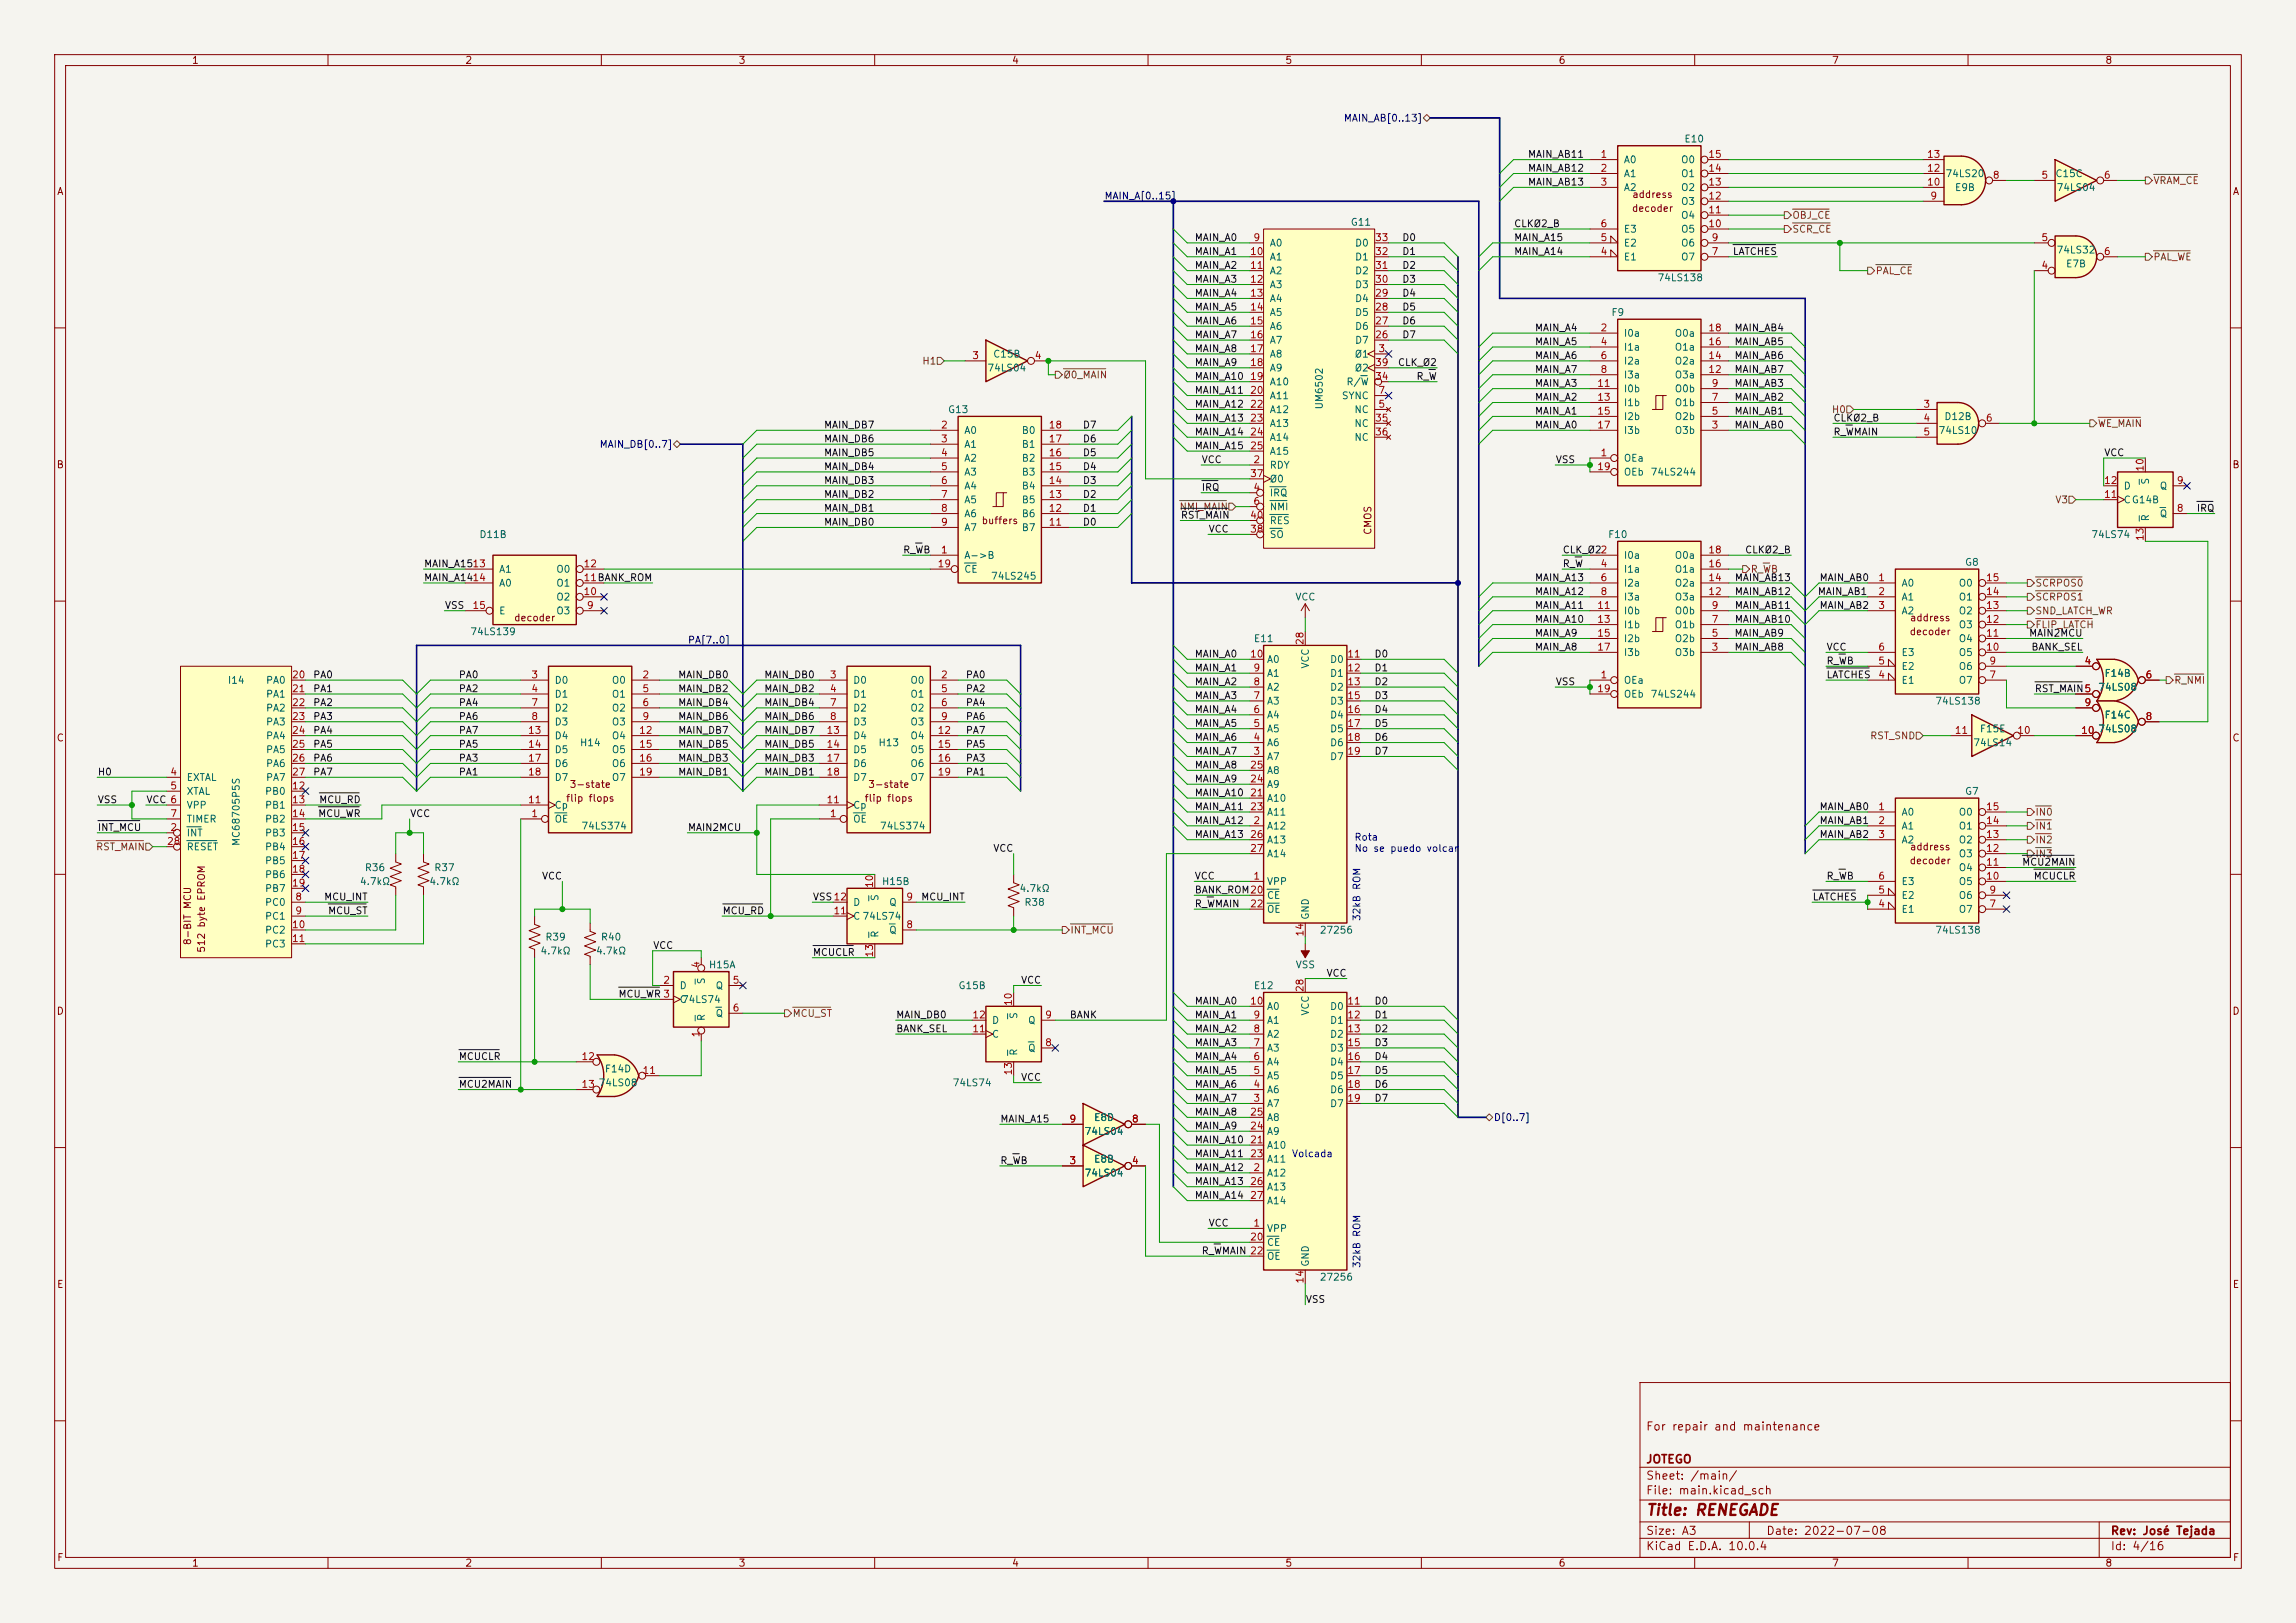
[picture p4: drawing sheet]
<svg xmlns="http://www.w3.org/2000/svg" width="420mm" height="297mm" viewBox="0 0 420 297" stroke-linecap="round" stroke-linejoin="round" font-family="sans-serif">
<defs><g id="words">
<text font-size="2" fill="#840000" x="301" y="277.8">Title: RENEGADE</text>
<g font-size="1.5" fill="#840000">
<text x="301" y="262.1">For repair and maintenance</text>
<text x="301" y="268.1">JOTEGO</text>
<text x="301" y="273.8">File: main.kicad_sch</text>
<text x="301" y="271.1">Sheet: /main/</text>
<text x="301" y="281.2">Size: A3</text>
<text x="323" y="281.2">Date: 2022-07-08</text>
<text x="386" y="281.2">Rev: José Tejada</text>
<text x="301" y="284">KiCad E.D.A. 10.0.4</text>
<text x="386" y="284">Id: 4/16</text>
</g>
<g font-size="1.3" fill="#840000">
<text x="35" y="12">1</text>
<text x="85" y="12">2</text>
<text x="135" y="12">3</text>
<text x="185" y="12">4</text>
<text x="235" y="12">5</text>
<text x="285" y="12">6</text>
<text x="335" y="12">7</text>
<text x="385" y="12">8</text>
<text x="10.3" y="36">A</text>
<text x="408.3" y="36">A</text>
<text x="298.4" y="39.1">decoder</text>
<text x="298.5" y="36.5">address</text>
<text x="10.3" y="86">B</text>
<text x="408.2" y="86">B</text>
<text x="179.5" y="96.2">buffers</text>
<text x="251.2" y="98" transform="rotate(-90 251.2 98)">CMOS</text>
<text x="93.9" y="114">decoder</text>
<text x="349.2" y="116.5">decoder</text>
<text x="349.3" y="114">address</text>
<text x="10.3" y="136">C</text>
<text x="408.2" y="136">C</text>
<text x="103.4" y="147">flip flops</text>
<text x="104.1" y="144.5">3-state</text>
<text x="158" y="147">flip flops</text>
<text x="158.7" y="144.5">3-state</text>
<text x="349.3" y="155.9">address</text>
<text x="349.2" y="158.5">decoder</text>
<text x="35.3" y="173.1" transform="rotate(-90 35.3 173.1)">8-BIT MCU</text>
<text x="37.8" y="174.5" transform="rotate(-90 37.8 174.5)">512 byte EPROM</text>
<text x="10.3" y="186">D</text>
<text x="408.2" y="186">D</text>
<text x="10.3" y="236">E</text>
<text x="408.3" y="236">E</text>
<text x="10.3" y="286">F</text>
<text x="35" y="287">1</text>
<text x="85" y="287">2</text>
<text x="135" y="287">3</text>
<text x="185" y="287">4</text>
<text x="235" y="287">5</text>
<text x="285" y="287">6</text>
<text x="335" y="287">7</text>
<text x="385" y="287">8</text>
<text x="408.3" y="286">F</text>
</g>
<g font-size="1.3" fill="#000084">
<text x="245.7" y="22.6">MAIN_AB[0..13]</text>
<text x="201.9" y="36.8">MAIN_A[0..15]</text>
<text x="109.6" y="82.3">MAIN_DB[0..7]</text>
<text x="125.7" y="118.1">PA[7..0]</text>
<text x="273.2" y="205.4">D[0..7]</text>
</g>
<g font-size="1.3" fill="#0f0f0f">
<text x="279.4" y="29.2">MAIN_AB11</text>
<text x="279.4" y="34.3">MAIN_AB13</text>
<text x="279.4" y="31.7">MAIN_AB12</text>
<text x="276.9" y="41.9">CLKØ2_B</text>
<text x="218.4" y="47">MAIN_A1</text>
<text x="218.4" y="44.4">MAIN_A0</text>
<text x="256.4" y="44.4">D0</text>
<text x="256.4" y="47">D1</text>
<text x="276.9" y="47">MAIN_A14</text>
<text x="276.9" y="44.4">MAIN_A15</text>
<text x="316.9" y="47">LATCHES</text>
<text x="218.4" y="49.5">MAIN_A2</text>
<text x="218.4" y="52">MAIN_A3</text>
<text x="256.4" y="52">D3</text>
<text x="256.4" y="49.5">D2</text>
<text x="218.4" y="57.1">MAIN_A5</text>
<text x="218.4" y="59.7">MAIN_A6</text>
<text x="218.4" y="54.6">MAIN_A4</text>
<text x="256.4" y="57.1">D5</text>
<text x="256.4" y="54.6">D4</text>
<text x="256.4" y="59.7">D6</text>
<text x="218.4" y="62.2">MAIN_A7</text>
<text x="218.4" y="64.7">MAIN_A8</text>
<text x="256.4" y="62.2">D7</text>
<text x="280.7" y="60.9">MAIN_A4</text>
<text x="280.7" y="63.5">MAIN_A5</text>
<text x="317.2" y="63.5">MAIN_AB5</text>
<text x="317.2" y="60.9">MAIN_AB4</text>
<text x="218.4" y="67.3">MAIN_A9</text>
<text x="218.4" y="69.8">MAIN_A10</text>
<text x="255.6" y="67.3">CLK_Ø2</text>
<text x="259" y="69.8">R_W</text>
<text x="280.7" y="66">MAIN_A6</text>
<text x="280.7" y="68.5">MAIN_A7</text>
<text x="280.7" y="71.1">MAIN_A3</text>
<text x="317.2" y="71.1">MAIN_AB3</text>
<text x="317.2" y="66">MAIN_AB6</text>
<text x="317.2" y="68.5">MAIN_AB7</text>
<text x="218.4" y="77.4">MAIN_A13</text>
<text x="218.4" y="74.9">MAIN_A12</text>
<text x="218.4" y="72.4">MAIN_A11</text>
<text x="280.7" y="73.6">MAIN_A2</text>
<text x="280.7" y="76.2">MAIN_A1</text>
<text x="317.2" y="76.2">MAIN_AB1</text>
<text x="317.2" y="73.6">MAIN_AB2</text>
<text x="335.3" y="77.4">CLKØ2_B</text>
<text x="150.6" y="78.7">MAIN_DB7</text>
<text x="150.6" y="83.8">MAIN_DB5</text>
<text x="150.6" y="81.2">MAIN_DB6</text>
<text x="198" y="81.2">D6</text>
<text x="198" y="83.8">D5</text>
<text x="198" y="78.7">D7</text>
<text x="218.4" y="80">MAIN_A14</text>
<text x="218.4" y="82.5">MAIN_A15</text>
<text x="280.7" y="78.7">MAIN_A0</text>
<text x="317.2" y="78.7">MAIN_AB0</text>
<text x="335.3" y="80">R_WMAIN</text>
<text x="384.8" y="83.8">VCC</text>
<text x="150.6" y="88.9">MAIN_DB3</text>
<text x="150.6" y="86.3">MAIN_DB4</text>
<text x="198" y="86.3">D4</text>
<text x="198" y="88.9">D3</text>
<text x="219.7" y="85.1">VCC</text>
<text x="284.5" y="85.1">VSS</text>
<text x="150.6" y="93.9">MAIN_DB1</text>
<text x="150.6" y="91.4">MAIN_DB2</text>
<text x="198" y="91.4">D2</text>
<text x="198" y="93.9">D1</text>
<text x="215.9" y="95.2">RST_MAIN</text>
<text x="219.7" y="90.1">IRQ</text>
<text x="401.7" y="93.9">IRQ</text>
<text x="150.6" y="96.5">MAIN_DB0</text>
<text x="165.1" y="101.6">R_WB</text>
<text x="198" y="96.5">D0</text>
<text x="221" y="97.8">VCC</text>
<text x="285.8" y="101.6">CLK_Ø22</text>
<text x="319.1" y="101.6">CLKØ2_B</text>
<text x="77.5" y="104.1">MAIN_A1513</text>
<text x="77.5" y="106.6">MAIN_A1414</text>
<text x="280.7" y="106.6">MAIN_A13</text>
<text x="285.8" y="104.1">R_W</text>
<text x="317.2" y="106.6">MAIN_AB13</text>
<text x="332.7" y="106.6">MAIN_AB0</text>
<text x="81.3" y="111.7">VSS</text>
<text x="280.7" y="111.7">MAIN_A11</text>
<text x="280.7" y="109.2">MAIN_A12</text>
<text x="317.2" y="111.7">MAIN_AB11</text>
<text x="317.2" y="109.2">MAIN_AB12</text>
<text x="332.4" y="109.2">MAIN_AB1</text>
<text x="332.7" y="111.7">MAIN_AB2</text>
<text x="280.7" y="116.8">MAIN_A9</text>
<text x="280.7" y="119.3">MAIN_A8</text>
<text x="280.7" y="114.3">MAIN_A10</text>
<text x="317.2" y="116.8">MAIN_AB9</text>
<text x="317.2" y="119.3">MAIN_AB8</text>
<text x="317.2" y="114.3">MAIN_AB10</text>
<text x="334" y="119.3">VCC</text>
<text x="371.1" y="116.8">MAIN2MCU</text>
<text x="371.5" y="119.3">BANK_SEL</text>
<text x="57.2" y="124.4">PA0</text>
<text x="83.8" y="124.4">PA0</text>
<text x="124" y="124.4">MAIN_DB0</text>
<text x="139.7" y="124.4">MAIN_DB0</text>
<text x="176.6" y="124.4">PA0</text>
<text x="218.4" y="125.7">MAIN_A2</text>
<text x="218.4" y="123.2">MAIN_A1</text>
<text x="218.4" y="120.6">MAIN_A0</text>
<text x="251.3" y="125.7">D2</text>
<text x="251.3" y="120.6">D0</text>
<text x="251.3" y="123.2">D1</text>
<text x="284.5" y="125.7">VSS</text>
<text x="334" y="121.9">R_WB</text>
<text x="334" y="124.4">LATCHES</text>
<text x="57.2" y="129.5">PA2</text>
<text x="57.2" y="127">PA1</text>
<text x="83.8" y="129.5">PA4</text>
<text x="83.8" y="127">PA2</text>
<text x="124" y="127">MAIN_DB2</text>
<text x="124" y="129.5">MAIN_DB4</text>
<text x="139.7" y="127">MAIN_DB2</text>
<text x="139.7" y="129.5">MAIN_DB4</text>
<text x="176.6" y="129.5">PA4</text>
<text x="176.6" y="127">PA2</text>
<text x="218.4" y="130.8">MAIN_A4</text>
<text x="218.4" y="128.2">MAIN_A3</text>
<text x="251.3" y="128.2">D3</text>
<text x="251.3" y="130.8">D4</text>
<text x="372.1" y="127">RST_MAIN5</text>
<text x="57.2" y="137.1">PA5</text>
<text x="57.2" y="132">PA3</text>
<text x="57.2" y="134.6">PA4</text>
<text x="83.8" y="137.1">PA5</text>
<text x="83.8" y="134.6">PA7</text>
<text x="83.8" y="132">PA6</text>
<text x="124" y="132">MAIN_DB6</text>
<text x="124" y="134.6">MAIN_DB7</text>
<text x="124" y="137.1">MAIN_DB5</text>
<text x="139.7" y="137.1">MAIN_DB5</text>
<text x="139.7" y="132">MAIN_DB6</text>
<text x="139.7" y="134.6">MAIN_DB7</text>
<text x="176.6" y="134.6">PA7</text>
<text x="176.6" y="132">PA6</text>
<text x="176.6" y="137.1">PA5</text>
<text x="218.4" y="133.3">MAIN_A5</text>
<text x="218.4" y="135.9">MAIN_A6</text>
<text x="251.3" y="133.3">D5</text>
<text x="251.3" y="135.9">D6</text>
<text x="17.8" y="142.2">H0</text>
<text x="57.2" y="139.7">PA6</text>
<text x="57.2" y="142.2">PA7</text>
<text x="83.8" y="142.2">PA1</text>
<text x="83.8" y="139.7">PA3</text>
<text x="124" y="139.7">MAIN_DB3</text>
<text x="124" y="142.2">MAIN_DB1</text>
<text x="139.7" y="139.7">MAIN_DB3</text>
<text x="139.7" y="142.2">MAIN_DB1</text>
<text x="176.6" y="139.7">PA3</text>
<text x="176.6" y="142.2">PA1</text>
<text x="218.4" y="138.4">MAIN_A7</text>
<text x="218.4" y="140.9">MAIN_A8</text>
<text x="218.4" y="143.5">MAIN_A9</text>
<text x="251.3" y="138.4">D7</text>
<text x="17.8" y="147.3">VSS</text>
<text x="26.7" y="147.3">VCC 6</text>
<text x="58.1" y="149.8">MCU_WR</text>
<text x="58.3" y="147.3">MCU_RD</text>
<text x="74.9" y="149.8">VCC</text>
<text x="218.4" y="146">MAIN_A10</text>
<text x="218.4" y="148.6">MAIN_A11</text>
<text x="332.7" y="148.6">MAIN_AB0</text>
<text x="17.8" y="152.4">INT_MCU</text>
<text x="125.7" y="152.4">MAIN2MCU</text>
<text x="218.4" y="153.6">MAIN_A13</text>
<text x="218.4" y="151.1">MAIN_A12</text>
<text x="332.7" y="151.1">MAIN_AB1</text>
<text x="332.7" y="153.6">MAIN_AB2</text>
<text x="99" y="161.3">VCC</text>
<text x="181.6" y="156.2">VCC</text>
<text x="218.4" y="161.3">VCC</text>
<text x="334" y="161.3">R_WB</text>
<text x="369.8" y="158.7">MCU2MAIN</text>
<text x="371.9" y="161.3">MCUCLR</text>
<text x="59.2" y="165.1">MCU_INT</text>
<text x="59.9" y="167.6">MCU_ST</text>
<text x="132.1" y="167.6">MCU_RD</text>
<text x="148.6" y="165.1">VSS12</text>
<text x="168.4" y="165.1">MCU_INT</text>
<text x="218.4" y="163.8">BANK_ROM20</text>
<text x="218.4" y="166.3">R_WMAIN</text>
<text x="331.5" y="165.1">LATCHES</text>
<text x="119.4" y="174">VCC</text>
<text x="148.6" y="175.2">MCUCLR</text>
<text x="242.5" y="179">VCC</text>
<text x="113" y="182.8">MCU_WR 3</text>
<text x="186.7" y="180.3">VCC</text>
<text x="218.4" y="184.1">MAIN_A0</text>
<text x="251.3" y="184.1">D0</text>
<text x="163.8" y="186.7">MAIN_DB0</text>
<text x="163.8" y="189.2">BANK_SEL</text>
<text x="195.6" y="186.7">BANK</text>
<text x="218.4" y="186.7">MAIN_A1</text>
<text x="218.4" y="189.2">MAIN_A2</text>
<text x="218.4" y="191.7">MAIN_A3</text>
<text x="251.3" y="186.7">D1</text>
<text x="251.3" y="191.7">D3</text>
<text x="251.3" y="189.2">D2</text>
<text x="83.8" y="194.3">MCUCLR</text>
<text x="218.4" y="196.8">MAIN_A5</text>
<text x="218.4" y="194.3">MAIN_A4</text>
<text x="251.3" y="194.3">D4</text>
<text x="251.3" y="196.8">D5</text>
<text x="83.8" y="199.4">MCU2MAIN</text>
<text x="186.7" y="198.1">VCC</text>
<text x="218.4" y="199.4">MAIN_A6</text>
<text x="218.4" y="201.9">MAIN_A7</text>
<text x="251.3" y="201.9">D7</text>
<text x="251.3" y="199.4">D6</text>
<text x="182.9" y="205.7">MAIN_A15</text>
<text x="218.4" y="204.4">MAIN_A8</text>
<text x="218.4" y="207">MAIN_A9</text>
<text x="218.4" y="209.5">MAIN_A10</text>
<text x="182.9" y="213.3">R_WB</text>
<text x="218.4" y="212.1">MAIN_A11</text>
<text x="218.4" y="214.6">MAIN_A12</text>
<text x="218.4" y="219.7">MAIN_A14</text>
<text x="218.4" y="217.1">MAIN_A13</text>
<text x="221" y="224.8">VCC</text>
<text x="219.7" y="229.8">R_WMAIN 22</text>
<text x="238.8" y="238.7">VSS</text>
</g>
<g font-size="1.3" fill="#a90000">
<text x="292.7" y="29.2">1</text>
<text x="312.4" y="29.2">15</text>
<text x="352.4" y="29.2">13</text>
<text x="292.7" y="31.7">2</text>
<text x="292.7" y="34.3">3</text>
<text x="312.4" y="34.3">13</text>
<text x="312.4" y="31.7">14</text>
<text x="352.4" y="34.3">10</text>
<text x="352.4" y="31.7">12</text>
<text x="364.4" y="33">8</text>
<text x="373.3" y="33">5</text>
<text x="384.7" y="33">6</text>
<text x="292.7" y="41.9">6</text>
<text x="312.4" y="41.9">10</text>
<text x="312.4" y="39.3">11</text>
<text x="312.4" y="36.8">12</text>
<text x="353" y="36.8">9</text>
<text x="228.6" y="47">10</text>
<text x="229.2" y="44.4">9</text>
<text x="251.4" y="47">32</text>
<text x="251.4" y="44.4">33</text>
<text x="292.7" y="47">4</text>
<text x="292.7" y="44.4">5</text>
<text x="313" y="47">7</text>
<text x="313" y="44.4">9</text>
<text x="373.3" y="44.4">5</text>
<text x="384.7" y="47">6</text>
<text x="228.6" y="49.5">11</text>
<text x="228.6" y="52">12</text>
<text x="251.4" y="52">30</text>
<text x="251.4" y="49.5">31</text>
<text x="373.3" y="49.5">4</text>
<text x="228.6" y="54.6">13</text>
<text x="228.6" y="57.1">14</text>
<text x="228.6" y="59.7">15</text>
<text x="251.4" y="59.7">27</text>
<text x="251.4" y="57.1">28</text>
<text x="251.4" y="54.6">29</text>
<text x="228.6" y="62.2">16</text>
<text x="228.6" y="64.7">17</text>
<text x="251.4" y="62.2">26</text>
<text x="252" y="64.7">3</text>
<text x="292.7" y="60.9">2</text>
<text x="292.7" y="63.5">4</text>
<text x="312.4" y="63.5">16</text>
<text x="312.4" y="60.9">18</text>
<text x="177.7" y="66">3</text>
<text x="189.2" y="66">4</text>
<text x="228.6" y="67.3">18</text>
<text x="228.6" y="69.8">19</text>
<text x="251.4" y="69.8">34</text>
<text x="251.4" y="67.3">39</text>
<text x="292.1" y="71.1">11</text>
<text x="292.7" y="66">6</text>
<text x="292.7" y="68.6">8</text>
<text x="312.4" y="68.6">12</text>
<text x="312.4" y="66">14</text>
<text x="313" y="71.1">9</text>
<text x="228.6" y="72.4">20</text>
<text x="228.6" y="74.9">22</text>
<text x="228.6" y="77.4">23</text>
<text x="251.4" y="77.4">35</text>
<text x="252" y="74.9">5</text>
<text x="252" y="72.4">7</text>
<text x="292.1" y="73.6">13</text>
<text x="292.1" y="76.2">15</text>
<text x="313" y="76.2">5</text>
<text x="313" y="73.6">7</text>
<text x="351.7" y="74.9">3</text>
<text x="351.7" y="77.4">4</text>
<text x="363.1" y="77.4">6</text>
<text x="172" y="78.7">2</text>
<text x="172" y="81.3">3</text>
<text x="172" y="83.8">4</text>
<text x="191.7" y="83.8">16</text>
<text x="191.7" y="81.3">17</text>
<text x="191.7" y="78.7">18</text>
<text x="228.6" y="80">24</text>
<text x="228.6" y="82.5">25</text>
<text x="251.4" y="80">36</text>
<text x="292.1" y="78.7">17</text>
<text x="292.7" y="83.8">1</text>
<text x="313" y="78.7">3</text>
<text x="351.7" y="80">5</text>
<text x="172" y="86.3">5</text>
<text x="172" y="88.9">6</text>
<text x="191.7" y="88.9">14</text>
<text x="191.7" y="86.3">15</text>
<text x="228.6" y="87.6">37</text>
<text x="229.2" y="85.1">2</text>
<text x="292.1" y="86.3">19</text>
<text x="384.8" y="88.9">12</text>
<text x="392.4" y="86.4" transform="rotate(-90 392.4 86.4)">10</text>
<text x="398.1" y="88.9">9</text>
<text x="172" y="91.4">7</text>
<text x="172" y="94">8</text>
<text x="191.7" y="94">12</text>
<text x="191.7" y="91.4">13</text>
<text x="228.6" y="95.2">40</text>
<text x="229.2" y="90.1">4</text>
<text x="229.2" y="92.7">6</text>
<text x="384.8" y="91.4">11</text>
<text x="398.1" y="94">8</text>
<text x="172" y="101.6">1</text>
<text x="172" y="96.5">9</text>
<text x="191.7" y="96.5">11</text>
<text x="228.6" y="97.8">38</text>
<text x="312.4" y="101.6">18</text>
<text x="392.4" y="99.1" transform="rotate(-90 392.4 99.1)">13</text>
<text x="106.6" y="106.7">11BANK_ROM</text>
<text x="106.6" y="104.1">12</text>
<text x="171.4" y="104.1">19</text>
<text x="292.7" y="104.1">4</text>
<text x="292.7" y="106.7">6</text>
<text x="312.4" y="106.7">14</text>
<text x="312.4" y="104.1">16</text>
<text x="343.5" y="106.7">1</text>
<text x="363.2" y="106.7">15</text>
<text x="86.3" y="111.7">15</text>
<text x="106.6" y="109.2">10</text>
<text x="107.2" y="111.7">9</text>
<text x="292.1" y="111.7">11</text>
<text x="292.7" y="109.2">8</text>
<text x="312.4" y="109.2">12</text>
<text x="313" y="111.7">9</text>
<text x="343.5" y="109.2">2</text>
<text x="343.5" y="111.7">3</text>
<text x="363.2" y="111.7">13</text>
<text x="363.2" y="109.2">14</text>
<text x="238.7" y="118.2" transform="rotate(-90 238.7 118.2)">28</text>
<text x="292.1" y="114.3">13</text>
<text x="292.1" y="116.8">15</text>
<text x="292.1" y="119.4">17</text>
<text x="313" y="119.4">3</text>
<text x="313" y="116.8">5</text>
<text x="313" y="114.3">7</text>
<text x="343.5" y="119.4">6</text>
<text x="363.2" y="119.4">10</text>
<text x="363.2" y="116.8">11</text>
<text x="363.2" y="114.3">12</text>
<text x="53.3" y="124.4">20</text>
<text x="97.1" y="124.4">3</text>
<text x="117.4" y="124.4">2</text>
<text x="151.7" y="124.4">3</text>
<text x="172" y="124.4">2</text>
<text x="228.6" y="120.6">10</text>
<text x="229.2" y="125.7">8</text>
<text x="229.2" y="123.2">9</text>
<text x="246.3" y="120.6">11</text>
<text x="246.3" y="123.2">12</text>
<text x="246.3" y="125.7">13</text>
<text x="292.7" y="124.4">1</text>
<text x="343.5" y="124.4">4</text>
<text x="343.5" y="121.9">5</text>
<text x="363.8" y="124.4">7</text>
<text x="363.8" y="121.9">9</text>
<text x="381.2" y="121.9">4</text>
<text x="392.4" y="124.4">6</text>
<text x="53.3" y="127">21</text>
<text x="53.3" y="129.5">22</text>
<text x="97.1" y="127">4</text>
<text x="97.1" y="129.5">7</text>
<text x="117.4" y="127">5</text>
<text x="117.4" y="129.5">6</text>
<text x="151.7" y="127">4</text>
<text x="151.7" y="129.5">7</text>
<text x="172" y="127">5</text>
<text x="172" y="129.5">6</text>
<text x="229.2" y="130.8">6</text>
<text x="229.2" y="128.2">7</text>
<text x="246.3" y="128.2">15</text>
<text x="246.3" y="130.8">16</text>
<text x="292.1" y="127">19</text>
<text x="381.2" y="129.5">9</text>
<text x="381.2" y="127">5</text>
<text x="53.3" y="132.1">23</text>
<text x="53.3" y="134.6">24</text>
<text x="53.3" y="137.1">25</text>
<text x="96.5" y="134.6">13</text>
<text x="96.5" y="137.1">14</text>
<text x="97.1" y="132.1">8</text>
<text x="116.8" y="134.6">12</text>
<text x="116.8" y="137.1">15</text>
<text x="117.4" y="132.1">9</text>
<text x="151.1" y="134.6">13</text>
<text x="151.1" y="137.1">14</text>
<text x="151.7" y="132.1">8</text>
<text x="171.4" y="134.6">12</text>
<text x="171.4" y="137.1">15</text>
<text x="172" y="132.1">9</text>
<text x="229.2" y="135.9">4</text>
<text x="229.2" y="133.3">5</text>
<text x="246.3" y="133.3">17</text>
<text x="246.3" y="135.9">18</text>
<text x="357.5" y="134.6">11</text>
<text x="368.9" y="134.6">10</text>
<text x="380.6" y="134.6">10</text>
<text x="392.4" y="132.1">8</text>
<text x="31" y="142.2">4</text>
<text x="53.3" y="139.7">26</text>
<text x="53.3" y="142.2">27</text>
<text x="96.5" y="139.7">17</text>
<text x="96.5" y="142.2">18</text>
<text x="116.8" y="139.7">16</text>
<text x="116.8" y="142.2">19</text>
<text x="151.1" y="139.7">17</text>
<text x="151.1" y="142.2">18</text>
<text x="171.4" y="139.7">16</text>
<text x="171.4" y="142.2">19</text>
<text x="228.6" y="143.5">24</text>
<text x="228.6" y="140.9">25</text>
<text x="229.2" y="138.4">3</text>
<text x="246.3" y="138.4">19</text>
<text x="31" y="144.8">5</text>
<text x="31" y="149.8">7</text>
<text x="53.3" y="144.8">12</text>
<text x="53.3" y="147.3">13</text>
<text x="53.3" y="149.8">14</text>
<text x="96.5" y="147.3">11</text>
<text x="97.1" y="149.8">1</text>
<text x="151.1" y="147.3">11</text>
<text x="151.7" y="149.8">1</text>
<text x="228.6" y="146">21</text>
<text x="228.6" y="148.6">23</text>
<text x="343.5" y="148.6">1</text>
<text x="363.2" y="148.6">15</text>
<text x="30.4" y="154.9">28</text>
<text x="31" y="152.4">2</text>
<text x="53.3" y="152.4">15</text>
<text x="53.3" y="154.9">16</text>
<text x="228.6" y="153.6">26</text>
<text x="229.2" y="151.1">2</text>
<text x="343.5" y="151.1">2</text>
<text x="343.5" y="153.6">3</text>
<text x="363.2" y="153.6">13</text>
<text x="363.2" y="151.1">14</text>
<text x="53.3" y="157.5">17</text>
<text x="53.3" y="160">18</text>
<text x="228.6" y="156.2">27</text>
<text x="229.2" y="161.3">1</text>
<text x="343.5" y="161.3">6</text>
<text x="363.2" y="161.3">10</text>
<text x="363.2" y="158.7">11</text>
<text x="363.2" y="156.2">12</text>
<text x="53.3" y="162.5">19</text>
<text x="53.9" y="165.1">8</text>
<text x="53.9" y="167.6">9</text>
<text x="152.4" y="167.6">11</text>
<text x="160" y="162.6" transform="rotate(-90 160 162.6)">10</text>
<text x="165.7" y="165.1">9</text>
<text x="228.6" y="166.3">22</text>
<text x="343.5" y="166.3">4</text>
<text x="343.5" y="163.8">5</text>
<text x="363.8" y="166.3">7</text>
<text x="363.8" y="163.8">9</text>
<text x="53.3" y="170.2">10</text>
<text x="53.3" y="172.7">11</text>
<text x="165.7" y="170.2">8</text>
<text x="238.7" y="171.5" transform="rotate(-90 238.7 171.5)">14</text>
<text x="128.2" y="177.2" transform="rotate(-90 128.2 177.2)">4</text>
<text x="160" y="175.3" transform="rotate(-90 160 175.3)">13</text>
<text x="121.2" y="180.3">2</text>
<text x="133.9" y="180.3">5</text>
<text x="133.9" y="185.4">6</text>
<text x="185.4" y="184.2" transform="rotate(-90 185.4 184.2)">10</text>
<text x="228.6" y="184.1">10</text>
<text x="238.7" y="181.7" transform="rotate(-90 238.7 181.7)">28</text>
<text x="246.3" y="184.1">11</text>
<text x="128.2" y="189.9" transform="rotate(-90 128.2 189.9)">1</text>
<text x="177.8" y="189.2">11</text>
<text x="177.8" y="186.7">12</text>
<text x="191.1" y="191.7">8</text>
<text x="191.1" y="186.7">9</text>
<text x="229.2" y="191.7">7</text>
<text x="229.2" y="189.2">8</text>
<text x="229.2" y="186.7">9</text>
<text x="246.3" y="186.7">12</text>
<text x="246.3" y="189.2">13</text>
<text x="246.3" y="191.7">15</text>
<text x="106.3" y="194.3">12</text>
<text x="117.4" y="196.8">11</text>
<text x="185.4" y="196.9" transform="rotate(-90 185.4 196.9)">13</text>
<text x="229.2" y="196.8">5</text>
<text x="229.2" y="194.3">6</text>
<text x="246.3" y="194.3">16</text>
<text x="246.3" y="196.8">17</text>
<text x="106.3" y="199.4">13</text>
<text x="229.2" y="201.9">3</text>
<text x="229.2" y="199.4">4</text>
<text x="246.3" y="199.4">18</text>
<text x="246.3" y="201.9">19</text>
<text x="195.5" y="205.7">9</text>
<text x="206.9" y="205.7">8</text>
<text x="228.6" y="209.5">21</text>
<text x="228.6" y="207">24</text>
<text x="228.6" y="204.4">25</text>
<text x="195.5" y="213.3">3</text>
<text x="206.9" y="213.3">4</text>
<text x="228.6" y="212.1">23</text>
<text x="229.2" y="214.6">2</text>
<text x="228.6" y="217.1">26</text>
<text x="228.6" y="219.7">27</text>
<text x="228.6" y="227.3">20</text>
<text x="229.2" y="224.8">1</text>
<text x="238.7" y="235" transform="rotate(-90 238.7 235)">14</text>
</g>
<g font-size="1.3" fill="#006464">
<text x="308" y="26.4">E10</text>
<text x="296.9" y="30.2">A0</text>
<text x="296.9" y="32.7">A1</text>
<text x="296.9" y="35.3">A2</text>
<text x="307.4" y="35.3">O2</text>
<text x="307.4" y="32.7">O1</text>
<text x="307.4" y="30.2">O0</text>
<text x="355.8" y="32.7">74LS20</text>
<text x="357.5" y="35.3">E9B</text>
<text x="375.9" y="32.7">C15C</text>
<text x="376.1" y="35.3">74LS04</text>
<text x="247" y="41.6">G11</text>
<text x="307.4" y="40.3">O4</text>
<text x="307.4" y="37.8">O3</text>
<text x="232.2" y="45.4">A0</text>
<text x="232.2" y="48">A1</text>
<text x="247.8" y="48">D1</text>
<text x="247.8" y="45.4">D0</text>
<text x="296.9" y="48">E1</text>
<text x="296.9" y="45.4">E2</text>
<text x="296.9" y="42.9">E3</text>
<text x="307.4" y="48">O7</text>
<text x="307.4" y="45.4">O6</text>
<text x="307.4" y="42.9">O5</text>
<text x="376.1" y="46.7">74LS32</text>
<text x="232.2" y="50.5">A2</text>
<text x="232.2" y="53">A3</text>
<text x="247.8" y="53">D3</text>
<text x="247.8" y="50.5">D2</text>
<text x="303.1" y="51.8">74LS138</text>
<text x="377.8" y="49.2">E7B</text>
<text x="232.2" y="55.6">A4</text>
<text x="232.2" y="58.1">A5</text>
<text x="247.8" y="58.1">D5</text>
<text x="247.8" y="55.6">D4</text>
<text x="294.7" y="58.1">F9</text>
<text x="181.6" y="65.7">C15B</text>
<text x="232.2" y="60.7">A6</text>
<text x="232.2" y="63.2">A7</text>
<text x="232.2" y="65.7">A8</text>
<text x="247.7" y="65.7">Ø1</text>
<text x="247.8" y="63.2">D7</text>
<text x="247.8" y="60.7">D6</text>
<text x="296.9" y="61.9">I0a</text>
<text x="296.9" y="64.5">I1a</text>
<text x="306.2" y="64.5">O1a</text>
<text x="306.2" y="61.9">O0a</text>
<text x="180.5" y="68.3">74LS04</text>
<text x="232.2" y="68.3">A9</text>
<text x="232.2" y="70.8">A10</text>
<text x="246.2" y="70.8">R/W</text>
<text x="247.7" y="68.3">Ø2</text>
<text x="296.9" y="67">I2a</text>
<text x="296.9" y="69.6">I3a</text>
<text x="306.2" y="69.6">O3a</text>
<text x="306.2" y="67">O2a</text>
<text x="173.3" y="75.9">G13</text>
<text x="232.2" y="73.4">A11</text>
<text x="232.2" y="75.9">A12</text>
<text x="242.3" y="75" transform="rotate(-90 242.3 75)">UM6502</text>
<text x="245.3" y="73.4">SYNC</text>
<text x="247.6" y="75.9">NC</text>
<text x="296.9" y="72.1">I0b</text>
<text x="296.9" y="74.6">I1b</text>
<text x="296.9" y="77.2">I2b</text>
<text x="306.2" y="77.2">O2b</text>
<text x="306.2" y="74.6">O1b</text>
<text x="306.2" y="72.1">O0b</text>
<text x="355.6" y="77.2">D12B</text>
<text x="176.3" y="79.7">A0</text>
<text x="176.3" y="82.3">A1</text>
<text x="186.8" y="82.3">B1</text>
<text x="186.8" y="79.7">B0</text>
<text x="232.2" y="78.4">A13</text>
<text x="232.2" y="81">A14</text>
<text x="232.2" y="83.5">A15</text>
<text x="247.6" y="78.4">NC</text>
<text x="247.6" y="81">NC</text>
<text x="296.9" y="79.7">I3b</text>
<text x="306.2" y="79.7">O3b</text>
<text x="354.5" y="79.7">74LS10</text>
<text x="176.3" y="84.8">A2</text>
<text x="176.3" y="87.3">A3</text>
<text x="176.3" y="89.9">A4</text>
<text x="186.8" y="89.9">B4</text>
<text x="186.8" y="87.3">B3</text>
<text x="186.8" y="84.8">B2</text>
<text x="232.2" y="86.1">RDY</text>
<text x="232.2" y="88.6">Ø0</text>
<text x="296.9" y="84.8">OEa</text>
<text x="296.9" y="87.3">OEb</text>
<text x="301.8" y="87.3">74LS244</text>
<text x="388.4" y="89.9">D</text>
<text x="393.4" y="88.8" transform="rotate(-90 393.4 88.8)">S</text>
<text x="395" y="89.9">Q</text>
<text x="176.3" y="92.4">A5</text>
<text x="176.3" y="95">A6</text>
<text x="186.8" y="95">B6</text>
<text x="186.8" y="92.4">B5</text>
<text x="232.2" y="91.1">IRQ</text>
<text x="232.2" y="93.7">NMI</text>
<text x="388.4" y="92.4">CG14B</text>
<text x="393.4" y="95.5" transform="rotate(-90 393.4 95.5)">R</text>
<text x="395" y="95">Q</text>
<text x="87.6" y="98.8">D11B</text>
<text x="176.3" y="97.5">A7</text>
<text x="186.8" y="97.5">B7</text>
<text x="232.2" y="98.8">SO</text>
<text x="232.2" y="96.2">RES</text>
<text x="294.1" y="98.8">F10</text>
<text x="382.4" y="98.8">74LS74</text>
<text x="91.2" y="105.1">A1</text>
<text x="91.2" y="107.7">A0</text>
<text x="101.7" y="107.7">O1</text>
<text x="101.7" y="105.1">O0</text>
<text x="176.3" y="102.6">A-&gt;B</text>
<text x="176.3" y="105.1">CE</text>
<text x="181.2" y="106.4">74LS245</text>
<text x="296.9" y="102.6">I0a</text>
<text x="296.9" y="105.1">I1a</text>
<text x="296.9" y="107.7">I2a</text>
<text x="306.2" y="107.7">O2a</text>
<text x="306.2" y="105.1">O1a</text>
<text x="306.2" y="102.6">O0a</text>
<text x="347.7" y="107.7">A0</text>
<text x="358.2" y="107.7">O0</text>
<text x="359.3" y="103.8">G8</text>
<text x="91.2" y="112.7">E</text>
<text x="101.7" y="112.7">O3</text>
<text x="101.7" y="110.2">O2</text>
<text x="236.8" y="110.2">VCC</text>
<text x="296.9" y="110.2">I3a</text>
<text x="296.9" y="112.7">I0b</text>
<text x="306.2" y="112.7">O0b</text>
<text x="306.2" y="110.2">O3a</text>
<text x="347.7" y="110.2">A1</text>
<text x="347.7" y="112.7">A2</text>
<text x="358.2" y="112.7">O2</text>
<text x="358.2" y="110.2">O1</text>
<text x="85.9" y="116.5">74LS139</text>
<text x="229.3" y="117.8">E11</text>
<text x="296.9" y="115.3">I1b</text>
<text x="296.9" y="117.8">I2b</text>
<text x="306.2" y="117.8">O2b</text>
<text x="306.2" y="115.3">O1b</text>
<text x="358.2" y="117.8">O4</text>
<text x="358.2" y="115.3">O3</text>
<text x="41.6" y="125.4">I14</text>
<text x="48.6" y="125.4">PA0</text>
<text x="101.3" y="125.4">D0</text>
<text x="111.8" y="125.4">O0</text>
<text x="156" y="125.4">D0</text>
<text x="166.4" y="125.4">O0</text>
<text x="231.6" y="124.2">A1</text>
<text x="231.6" y="121.6">A0</text>
<text x="239.7" y="122.4" transform="rotate(-90 239.7 122.4)">VCC</text>
<text x="243.2" y="121.6">D0</text>
<text x="243.2" y="124.2">D1</text>
<text x="296.9" y="125.4">OEa</text>
<text x="296.9" y="120.4">I3b</text>
<text x="306.2" y="120.4">O3b</text>
<text x="347.7" y="125.4">E1</text>
<text x="347.7" y="122.9">E2</text>
<text x="347.7" y="120.4">E3</text>
<text x="358.2" y="125.4">O7</text>
<text x="358.2" y="122.9">O6</text>
<text x="358.2" y="120.4">O5</text>
<text x="384.9" y="124.2">F14B</text>
<text x="48.6" y="128">PA1</text>
<text x="48.6" y="130.5">PA2</text>
<text x="101.3" y="128">D1</text>
<text x="101.3" y="130.5">D2</text>
<text x="111.8" y="128">O1</text>
<text x="111.8" y="130.5">O2</text>
<text x="156" y="128">D1</text>
<text x="156" y="130.5">D2</text>
<text x="166.4" y="128">O1</text>
<text x="166.4" y="130.5">O2</text>
<text x="231.6" y="131.8">A4</text>
<text x="231.6" y="129.2">A3</text>
<text x="231.6" y="126.7">A2</text>
<text x="243.2" y="126.7">D2</text>
<text x="243.2" y="129.2">D3</text>
<text x="243.2" y="131.8">D4</text>
<text x="296.9" y="128">OEb</text>
<text x="301.8" y="128">74LS244</text>
<text x="353.9" y="129.2">74LS138</text>
<text x="383.7" y="126.7">74LS08</text>
<text x="384.9" y="131.8">F14C</text>
<text x="48.6" y="133.1">PA3</text>
<text x="48.6" y="135.6">PA4</text>
<text x="101.3" y="133.1">D3</text>
<text x="101.3" y="135.6">D4</text>
<text x="106" y="136.9">H14</text>
<text x="111.8" y="133.1">O3</text>
<text x="111.8" y="135.6">O4</text>
<text x="156" y="133.1">D3</text>
<text x="156" y="135.6">D4</text>
<text x="160.6" y="136.9">H13</text>
<text x="166.4" y="133.1">O3</text>
<text x="166.4" y="135.6">O4</text>
<text x="231.6" y="136.9">A6</text>
<text x="231.6" y="134.3">A5</text>
<text x="243.2" y="134.3">D5</text>
<text x="243.2" y="136.9">D6</text>
<text x="360.9" y="136.9">74LS14</text>
<text x="362.1" y="134.3">F15E</text>
<text x="383.7" y="134.3">74LS08</text>
<text x="34" y="143.2">EXTAL</text>
<text x="48.6" y="138.1">PA5</text>
<text x="48.6" y="140.7">PA6</text>
<text x="48.6" y="143.2">PA7</text>
<text x="101.3" y="138.1">D5</text>
<text x="101.3" y="140.7">D6</text>
<text x="101.3" y="143.2">D7</text>
<text x="111.8" y="138.1">O5</text>
<text x="111.8" y="140.7">O6</text>
<text x="111.8" y="143.2">O7</text>
<text x="156" y="138.1">D5</text>
<text x="156" y="140.7">D6</text>
<text x="156" y="143.2">D7</text>
<text x="166.4" y="138.1">O5</text>
<text x="166.4" y="140.7">O6</text>
<text x="166.4" y="143.2">O7</text>
<text x="231.6" y="139.4">A7</text>
<text x="231.6" y="141.9">A8</text>
<text x="243.2" y="139.4">D7</text>
<text x="34" y="145.8">XTAL</text>
<text x="34" y="148.3">VPP</text>
<text x="48.4" y="145.8">PB0</text>
<text x="48.4" y="148.3">PB1</text>
<text x="101.3" y="148.3">Cp</text>
<text x="156" y="148.3">Cp</text>
<text x="231.6" y="147">A10</text>
<text x="231.6" y="149.6">A11</text>
<text x="231.6" y="144.5">A9</text>
<text x="347.7" y="149.6">A0</text>
<text x="358.2" y="149.6">O0</text>
<text x="359.3" y="145.8">G7</text>
<text x="34" y="153.4">INT</text>
<text x="34" y="150.8">TIMER</text>
<text x="34" y="155.9">RESET</text>
<text x="44.2" y="154.9" transform="rotate(-90 44.2 154.9)">MC68705P5S</text>
<text x="48.4" y="150.8">PB2</text>
<text x="48.4" y="153.4">PB3</text>
<text x="48.4" y="155.9">PB4</text>
<text x="101.3" y="150.8">OE</text>
<text x="106.2" y="152.1">74LS374</text>
<text x="156" y="150.8">OE</text>
<text x="160.9" y="152.1">74LS374</text>
<text x="231.6" y="152.1">A12</text>
<text x="231.6" y="154.6">A13</text>
<text x="347.7" y="152.1">A1</text>
<text x="347.7" y="154.6">A2</text>
<text x="358.2" y="154.6">O2</text>
<text x="358.2" y="152.1">O1</text>
<text x="48.4" y="158.5">PB5</text>
<text x="48.4" y="161">PB6</text>
<text x="66.6" y="159.7">R36</text>
<text x="79.3" y="159.7">R37</text>
<text x="231.6" y="157.2">A14</text>
<text x="358.2" y="159.7">O4</text>
<text x="358.2" y="157.2">O3</text>
<text x="48.4" y="166.1">PC0</text>
<text x="48.4" y="163.5">PB7</text>
<text x="65.7" y="162.3">4.7kΩ</text>
<text x="78.4" y="162.3">4.7kΩ</text>
<text x="156" y="166.1">D</text>
<text x="161" y="165" transform="rotate(-90 161 165)">S</text>
<text x="161.2" y="162.3">H15B</text>
<text x="162.6" y="166.1">Q</text>
<text x="186.4" y="163.5">4.7kΩ</text>
<text x="187.3" y="166.1">R38</text>
<text x="231.6" y="162.3">VPP</text>
<text x="231.6" y="164.8">CE</text>
<text x="231.6" y="167.3">OE</text>
<text x="347.7" y="167.3">E1</text>
<text x="347.7" y="164.8">E2</text>
<text x="347.7" y="162.3">E3</text>
<text x="358.2" y="167.3">O7</text>
<text x="358.2" y="164.8">O6</text>
<text x="358.2" y="162.3">O5</text>
<text x="48.4" y="168.6">PC1</text>
<text x="48.4" y="171.2">PC2</text>
<text x="48.4" y="173.7">PC3</text>
<text x="99.7" y="172.4">R39</text>
<text x="109.8" y="172.4">R40</text>
<text x="156" y="168.6">C 74LS74</text>
<text x="161" y="171.7" transform="rotate(-90 161 171.7)">R</text>
<text x="162.6" y="171.2">Q</text>
<text x="239.7" y="168.4" transform="rotate(-90 239.7 168.4)">GND</text>
<text x="241.3" y="171.2">27256</text>
<text x="353.9" y="171.2">74LS138</text>
<text x="98.7" y="175">4.7kΩ</text>
<text x="108.9" y="175">4.7kΩ</text>
<text x="129.6" y="177.5">H15A</text>
<text x="236.9" y="177.5">VSS</text>
<text x="124.2" y="181.3">D</text>
<text x="124.2" y="183.9">C</text>
<text x="124.6" y="183.9">74LS74</text>
<text x="129.2" y="180.2" transform="rotate(-90 129.2 180.2)">S</text>
<text x="130.8" y="181.3">Q</text>
<text x="175.2" y="181.3">G15B</text>
<text x="229.3" y="181.3">E12</text>
<text x="231.6" y="185.1">A0</text>
<text x="239.7" y="185.9" transform="rotate(-90 239.7 185.9)">VCC</text>
<text x="243.2" y="185.1">D0</text>
<text x="129.2" y="186.9" transform="rotate(-90 129.2 186.9)">R</text>
<text x="130.8" y="186.4">Q</text>
<text x="181.4" y="190.2">C</text>
<text x="181.4" y="187.7">D</text>
<text x="186.4" y="186.6" transform="rotate(-90 186.4 186.6)">S</text>
<text x="188" y="187.7">Q</text>
<text x="231.6" y="190.2">A2</text>
<text x="231.6" y="187.7">A1</text>
<text x="243.2" y="187.7">D1</text>
<text x="243.2" y="190.2">D2</text>
<text x="110.5" y="196.6">F14D</text>
<text x="186.4" y="193.3" transform="rotate(-90 186.4 193.3)">R</text>
<text x="188" y="192.7">Q</text>
<text x="231.6" y="197.8">A5</text>
<text x="231.6" y="195.3">A4</text>
<text x="231.6" y="192.7">A3</text>
<text x="243.2" y="192.7">D3</text>
<text x="243.2" y="195.3">D4</text>
<text x="243.2" y="197.8">D5</text>
<text x="109.4" y="199.1">74LS08</text>
<text x="174.2" y="199.1">74LS74</text>
<text x="231.6" y="202.9">A7</text>
<text x="231.6" y="200.4">A6</text>
<text x="243.2" y="200.4">D6</text>
<text x="243.2" y="202.9">D7</text>
<text x="198.3" y="208">74LS04</text>
<text x="200" y="205.4">E8D</text>
<text x="231.6" y="208">A9</text>
<text x="231.6" y="205.4">A8</text>
<text x="198.3" y="215.6">74LS04</text>
<text x="200" y="213.1">E8B</text>
<text x="231.6" y="215.6">A12</text>
<text x="231.6" y="210.5">A10</text>
<text x="231.6" y="213.1">A11</text>
<text x="231.6" y="218.1">A13</text>
<text x="231.6" y="220.7">A14</text>
<text x="231.6" y="225.8">VPP</text>
<text x="231.6" y="228.3">CE</text>
<text x="231.6" y="230.8">OE</text>
<text x="239.7" y="231.9" transform="rotate(-90 239.7 231.9)">GND</text>
<text x="241.3" y="234.7">27256</text>
</g>
<g font-size="1.3" fill="#725600">
<text x="393.8" y="34">VRAM_CE</text>
<text x="327.8" y="40.3">OBJ_CE</text>
<text x="327.8" y="42.9">SCR_CE</text>
<text x="393.8" y="48">PAL_WE</text>
<text x="343" y="50.5">PAL_CE</text>
<text x="168.6" y="67">H1</text>
<text x="194.4" y="69.6">Ø0_MAIN</text>
<text x="335" y="75.9">H0</text>
<text x="383.6" y="78.4">WE_MAIN</text>
<text x="215.7" y="93.7">NMI_MAIN</text>
<text x="375.9" y="92.4">V3</text>
<text x="320.1" y="105.1">R_WB</text>
<text x="372.2" y="107.7">SCRPOS0</text>
<text x="372.2" y="110.2">SCRPOS1</text>
<text x="372.2" y="112.7">SND_LATCH_WR</text>
<text x="372.2" y="115.3">FLIP_LATCH</text>
<text x="397.6" y="125.4">R_NMI</text>
<text x="342" y="135.6">RST_SND</text>
<text x="372.2" y="149.6">IN0</text>
<text x="17.5" y="155.9">RST_MAIN</text>
<text x="372.2" y="152.1">IN1</text>
<text x="372.2" y="154.6">IN2</text>
<text x="372.2" y="157.2">IN3</text>
<text x="195.7" y="171.2">INT_MCU</text>
<text x="144.9" y="186.4">MCU_ST</text>
</g>
<g font-size="1.3" fill="#0000c2">
<text x="247.6" y="154.1">Rota</text>
<text x="247.6" y="156.2">No se puedo volcar</text>
<text x="249.1" y="168.7" transform="rotate(-90 249.1 168.7)">32kB ROM</text>
<text x="236.2" y="212.1">Volcada</text>
<text x="249.1" y="232.2" transform="rotate(-90 249.1 232.2)">32kB ROM</text>
</g>
</g></defs>
<path d="M0 0h420v297h-420z" fill="#f5f4ef" stroke="#f5f4ef" stroke-width=".18"/>
<g fill="none" stroke="#840000" stroke-width=".18">
<path d="M10 10h400v277h-400zM12 12h396v273h-396zM60 10v2M110 10v2M160 10v2M210 10v2M260 10v2M310 10v2M360 10v2M10 60h2M408 60h2M10 110h2"/>
<path d="M408 110h2M10 160h2M77.5 156.2v1.5l1 .4-2 .8 2 .7-2 .8 2 .8-2 .7 1 .4v1.5M408 160h2M10 210h2M408 210h2M300 253h108v32h-108zM10 260h2M300 278.5h108M300 274.5h108M300 268.5h108M320 278.5v3"/>
<path d="M384 278.5v6.5M408 260h2M60 285v2M110 285v2M160 285v2M210 285v2M260 285v2M300 281.5h108M310 285v2M360 285v2"/>
</g>
<path d="M295.9 26.7h15.2v22.8h-15.2z" fill="#ffffc2"/>
<path d="M295.9 26.7h15.2v22.8h-15.2z" fill="none" stroke="#840000" stroke-width=".25"/>
<g fill="none" stroke="#840000" stroke-width=".18">
<path d="M290.8 29.2h5.1M290.8 31.8h5.1M290.8 34.3h5.1M312.4 29.2h3.8M312.4 31.8h3.8M312.4 34.3h3.8M312.4 39.4h3.8M312.4 36.8h3.8M290.8 47h5.1l-1.3-1.3v1.3M290.8 44.5h5.1l-1.3-1.3v1.3M290.8 41.9h5.1M312.4 47h3.8"/>
<path d="M312.4 44.5h3.8M312.4 41.9h3.8"/>
<circle cx="311.8" cy="39.4" r=".63"/>
<circle cx="311.8" cy="34.3" r=".63"/>
<circle cx="311.8" cy="36.8" r=".63"/>
<circle cx="311.8" cy="31.7" r=".63"/>
<circle cx="311.8" cy="29.2" r=".63"/>
<circle cx="311.8" cy="44.4" r=".63"/>
<circle cx="311.8" cy="47" r=".63"/>
<circle cx="311.8" cy="41.9" r=".63"/>
</g>
<path d="M154.9 121.9h15.3v30.5h-15.3z" fill="#ffffc2"/>
<path d="M154.9 121.9h15.3v30.5h-15.3z" fill="none" stroke="#840000" stroke-width=".25"/>
<g fill="none" stroke="#840000" stroke-width=".18">
<path d="M238.8 110.5l-.8 1.3M238.8 110.5l.7 1.3M238.8 110.5v2.5M149.9 124.5h5M149.9 127h5M149.9 129.5h5M149.9 132.1h5M149.9 134.6h5M149.9 137.2h5M149.9 139.7h5M170.2 124.5h5.1M170.2 127h5.1"/>
<path d="M170.2 129.5h5.1M170.2 132.1h5.1M170.2 134.6h5.1M170.2 137.2h5.1M170.2 139.7h5.1M149.9 149.9h3.8M149.9 147.3h5M149.9 142.2h5M154.9 146.7l1.3 .6-1.3 .7M170.2 142.2h5.1"/>
<circle cx="154.3" cy="149.9" r=".63"/>
</g>
<path d="M156.1 148.8h2.2" fill="none" stroke="#006464" stroke-width=".18"/>
<path d="M295.9 99.1h15.2v30.4h-15.2z" fill="#ffffc2"/>
<g fill="none" stroke="#840000" stroke-width=".18">
<path d="M290.8 101.6h5.1M290.8 119.4h5.1M290.8 104.1h5.1M290.8 116.8h5.1M290.8 106.7h5.1M290.8 114.3h5.1M290.8 109.2h5.1M290.8 111.8h5.1M304.2 113h-1.3v2.6M304.8 113h-.6v2.6h-1.9M311.1 101.6h5.1M311.1 119.4h5.1"/>
<path d="M311.1 104.1h5.1M311.1 116.8h5.1M311.1 106.7h5.1M311.1 114.3h5.1M311.1 109.2h5.1M311.1 111.8h5.1M290.8 124.5h3.8M290.8 127h3.8M107.9 168.9v1.5l1.1 .4-2.1 .8 2.1 .7-2.1 .8 2.1 .8-2.1 .7 1 .4v1.5"/>
<circle cx="295.3" cy="127" r=".63"/>
<circle cx="295.3" cy="124.5" r=".63"/>
</g>
<path d="M295.9 99.1h15.2v30.4h-15.2z" fill="none" stroke="#840000" stroke-width=".25"/>
<path d="M109.2 193h3.2M109.2 200.7h3.2" fill="none" stroke="#ffffc2" stroke-width=".18"/>
<g fill="#ffffc2" stroke="#ffffc2" stroke-width=".18">
<path d="M111.8 195.5l5 1.4a5.2 5.2 0 0 1-4.4 3.8z"/>
<path d="M112.4 193a5.1 5.1 0 0 1 4.4 3.9l-4.9 1.2z"/>
</g>
<path d="M109.2 193h3.2v7.7h-3.2a6.7 6.7 0 0 0 0-7.7z" fill="#ffffc2"/>
<path d="M109.2 193h3.2a5.1 5.1 0 0 1 4.4 3.9 5.2 5.2 0 0 1-4.4 3.8h-3.2a6.6 6.6 0 0 0 0-7.7z" fill="none" stroke="#840000" stroke-width=".25"/>
<g fill="none" stroke="#840000" stroke-width=".18">
<path d="M238.8 172.7v2.6M105.4 194.3h3.1M105.4 199.4h3.1M118.1 196.9h2.5"/>
<circle cx="109.1" cy="194.3" r=".63"/>
<circle cx="109.1" cy="199.4" r=".63"/>
<circle cx="117.5" cy="196.8" r=".63"/>
</g>
<path d="M238 174h1.5l-.7 1.3z" fill="#840000" stroke="#840000" stroke-width=".18"/>
<path d="M231.1 118.1h15.3v50.8h-15.3z" fill="#ffffc2"/>
<path d="M231.1 118.1h15.3v50.8h-15.3z" fill="none" stroke="#840000" stroke-width=".25"/>
<g fill="none" stroke="#840000" stroke-width=".18">
<path d="M238.8 115.6v2.5M228.6 138.4h2.5M228.6 135.9h2.5M228.6 133.4h2.5M228.6 130.8h2.5M228.6 128.3h2.5M228.6 125.7h2.5M228.6 123.2h2.5M228.6 120.7h2.5M246.4 138.4h2.5M246.4 135.9h2.5M246.4 133.4h2.5"/>
<path d="M246.4 130.8h2.5M246.4 128.3h2.5M246.4 125.7h2.5M246.4 123.2h2.5M246.4 120.7h2.5M228.6 151.1h2.5M228.6 146.1h2.5M228.6 148.6h2.5M228.6 143.5h2.5M228.6 141h2.5M228.6 153.7h2.5M228.6 156.2h2.5"/>
<path d="M228.6 161.3h2.5M228.6 163.8h2.5M228.6 166.4h2.5M238.8 168.9v2.6"/>
</g>
<path d="M231.8 162.7h2.1M231.8 165.3h2.2" fill="none" stroke="#006464" stroke-width=".18"/>
<path d="M231.1 181.6h15.3v50.8h-15.3z" fill="#ffffc2"/>
<path d="M231.1 181.6h15.3v50.8h-15.3z" fill="none" stroke="#840000" stroke-width=".25"/>
<g fill="none" stroke="#840000" stroke-width=".18">
<path d="M238.8 179.1v2.5M228.6 199.4h2.5M228.6 196.9h2.5M228.6 194.3h2.5M228.6 191.8h2.5M228.6 189.2h2.5M228.6 186.7h2.5M228.6 184.2h2.5M246.4 199.4h2.5M246.4 196.9h2.5M246.4 194.3h2.5M246.4 191.8h2.5"/>
<path d="M246.4 189.2h2.5M246.4 186.7h2.5M246.4 184.2h2.5M228.6 214.6h2.5M228.6 201.9h2.5M228.6 209.6h2.5M228.6 212.1h2.5M228.6 207h2.5M228.6 204.5h2.5M228.6 217.2h2.5M228.6 219.7h2.5M246.4 201.9h2.5"/>
<path d="M228.6 224.8h2.5M228.6 227.3h2.5M228.6 229.9h2.5M238.8 232.4v2.5"/>
</g>
<path d="M231.8 226.2h2.1M231.8 228.8h2.2" fill="none" stroke="#006464" stroke-width=".18"/>
<path d="M198.1 201.9l7.6 3.8-7.6 3.9z" fill="#ffffc2"/>
<path d="M198.1 201.9l7.6 3.8-7.6 3.9z" fill="none" stroke="#840000" stroke-width=".25"/>
<g fill="none" stroke="#840000" stroke-width=".18">
<path d="M194.3 205.7h3.8M207 205.7h2.5"/>
<circle cx="206.4" cy="205.7" r=".63"/>
</g>
<path d="M295.9 58.4h15.2v30.5h-15.2z" fill="#ffffc2"/>
<g fill="none" stroke="#840000" stroke-width=".18">
<path d="M290.8 61h5.1M290.8 78.7h5.1M290.8 63.5h5.1M290.8 76.2h5.1M290.8 66h5.1M290.8 73.7h5.1M290.8 68.6h5.1M290.8 71.1h5.1M304.2 72.4h-1.3v2.5M304.8 72.4h-.6v2.5h-1.9M311.1 61h5.1M311.1 78.7h5.1"/>
<path d="M311.1 63.5h5.1M311.1 76.2h5.1M311.1 66h5.1M311.1 73.7h5.1M311.1 68.6h5.1M311.1 71.1h5.1M290.8 83.8h3.8M290.8 86.4h3.8"/>
<circle cx="295.3" cy="83.8" r=".63"/>
<circle cx="295.3" cy="86.4" r=".63"/>
</g>
<path d="M295.9 58.4h15.2v30.5h-15.2z" fill="none" stroke="#840000" stroke-width=".25"/>
<path d="M123.2 177.8h10.1v10.2h-10.1z" fill="#ffffc2"/>
<path d="M123.2 177.8h10.1v10.2h-10.1z" fill="none" stroke="#840000" stroke-width=".25"/>
<g fill="none" stroke="#840000" stroke-width=".18">
<path d="M128.3 175.3v1.2M120.6 180.3h2.6M120.6 182.9h2.6M123.2 182.2l1.3 .7-1.3 .6M128.3 189.2v1.3M133.3 180.3h2.6M133.3 185.4h2.6"/>
<circle cx="128.3" cy="177.2" r=".63"/>
<circle cx="128.3" cy="188.6" r=".63"/>
</g>
<path d="M127.2 179.1v1M127.2 185.8v1M130.9 184.3h1.1" fill="none" stroke="#006464" stroke-width=".18"/>
<path d="M375.9 29.2l7.6 3.8-7.6 3.8z" fill="#ffffc2"/>
<path d="M375.9 29.2l7.6 3.8-7.6 3.8z" fill="none" stroke="#840000" stroke-width=".25"/>
<g fill="none" stroke="#840000" stroke-width=".18">
<path d="M372.1 33h3.8M384.8 33h2.5"/>
<circle cx="384.2" cy="33" r=".63"/>
</g>
<path d="M358.8 28.6a4.4 4.4 0 0 1 4.4 4.4 4.4 4.4 0 0 1-4.4 4.5z" fill="#ffffc2" stroke="#ffffc2" stroke-width=".18"/>
<path d="M355.6 28.6h3.2v8.9h-3.2z" fill="#ffffc2"/>
<path d="M355.6 28.6h3.2a4.4 4.4 0 0 1 4.4 4.4 4.4 4.4 0 0 1-4.4 4.5h-3.2z" fill="none" stroke="#840000" stroke-width=".25"/>
<g fill="none" stroke="#840000" stroke-width=".18">
<path d="M351.8 36.8h3.8M351.8 34.3h3.8M351.8 31.8h3.8M351.8 29.2h3.8M364.5 33h2.5"/>
<circle cx="363.9" cy="33" r=".63"/>
</g>
<path d="M198.1 209.6l7.6 3.8-7.6 3.8z" fill="#ffffc2"/>
<path d="M198.1 209.6l7.6 3.8-7.6 3.8z" fill="none" stroke="#840000" stroke-width=".25"/>
<g fill="none" stroke="#840000" stroke-width=".18">
<path d="M194.3 213.4h3.8M207 213.4h2.5"/>
<circle cx="206.4" cy="213.4" r=".63"/>
</g>
<path d="M379.7 43.2a3.8 3.8 0 0 1 3.8 3.8 3.8 3.8 0 0 1-3.8 3.8z" fill="#ffffc2" stroke="#ffffc2" stroke-width=".18"/>
<path d="M375.9 43.2h3.8v7.6h-3.8z" fill="#ffffc2"/>
<path d="M375.9 43.2h3.8a3.8 3.8 0 0 1 3.8 3.8 3.8 3.8 0 0 1-3.8 3.8h-3.8z" fill="none" stroke="#840000" stroke-width=".25"/>
<g fill="none" stroke="#840000" stroke-width=".18">
<path d="M372.1 49.5h2.5M372.1 44.5h2.5M384.8 47h2.5"/>
<circle cx="375.3" cy="49.5" r=".63"/>
<circle cx="375.3" cy="44.4" r=".63"/>
<circle cx="384.2" cy="47" r=".63"/>
</g>
<path d="M383.5 120.7h3.2M383.5 128.3h3.2" fill="none" stroke="#ffffc2" stroke-width=".18"/>
<g fill="#ffffc2" stroke="#ffffc2" stroke-width=".18">
<path d="M386.1 123.1l5.1 1.4a5.2 5.2 0 0 1-4.5 3.8z"/>
<path d="M386.7 120.7a5.1 5.1 0 0 1 4.5 3.8l-5 1.3z"/>
</g>
<path d="M383.5 120.7h3.2v7.6h-3.2a6.7 6.7 0 0 0 0-7.6z" fill="#ffffc2"/>
<path d="M386.7 120.7h-3.2a6.6 6.6 0 0 1 0 7.6h3.2M386.7 120.7a5.1 5.1 0 0 1 4.5 3.8M391.2 124.5a5.2 5.2 0 0 1-4.5 3.8" fill="none" stroke="#840000" stroke-width=".25"/>
<g fill="none" stroke="#840000" stroke-width=".18">
<path d="M379.7 121.9h3.1M379.7 127h3.1M392.4 124.5h2.6"/>
<circle cx="383.4" cy="121.9" r=".63"/>
<circle cx="383.4" cy="127" r=".63"/>
<circle cx="391.8" cy="124.5" r=".63"/>
</g>
<path d="M175.3 76.2h15.2v30.5h-15.2z" fill="#ffffc2"/>
<g fill="none" stroke="#840000" stroke-width=".18">
<path d="M170.2 78.7h5.1M190.5 78.7h5.1M170.2 81.3h5.1M170.2 83.8h5.1M170.2 86.4h5.1M170.2 88.9h5.1M170.2 91.4h5.1M170.2 94h5.1M170.2 96.5h5.1M183.5 90.2h-1.3v2.5M184.1 90.2h-.6v2.5h-1.9M190.5 81.3h5.1"/>
<path d="M190.5 83.8h5.1M190.5 86.4h5.1M190.5 88.9h5.1M190.5 91.4h5.1M190.5 94h5.1M190.5 96.5h5.1M170.2 101.6h5.1M170.2 104.1h3.8"/>
<circle cx="174.6" cy="104.1" r=".63"/>
</g>
<path d="M175.3 76.2h15.2v30.5h-15.2z" fill="none" stroke="#840000" stroke-width=".25"/>
<path d="M176.4 103h2.2" fill="none" stroke="#006464" stroke-width=".18"/>
<path d="M180.3 62.2l7.7 3.8-7.7 3.9z" fill="#ffffc2"/>
<path d="M180.3 62.2l7.7 3.8-7.7 3.9z" fill="none" stroke="#840000" stroke-width=".25"/>
<g fill="none" stroke="#840000" stroke-width=".18">
<path d="M176.5 66h3.8M189.2 66h2.6"/>
<circle cx="188.6" cy="66" r=".63"/>
</g>
<path d="M90.2 101.6h15.2v12.7h-15.2z" fill="#ffffc2"/>
<path d="M90.2 101.6h15.2v12.7h-15.2z" fill="none" stroke="#840000" stroke-width=".25"/>
<g fill="none" stroke="#840000" stroke-width=".18">
<path d="M85.1 111.8h3.8M85.1 106.7h5.1M85.1 104.1h5.1M106.7 111.8h3.8M106.7 109.2h3.8M106.7 106.7h3.8M106.7 104.1h3.8"/>
<circle cx="89.5" cy="111.8" r=".63"/>
<circle cx="106" cy="111.8" r=".63"/>
<circle cx="106" cy="106.7" r=".63"/>
<circle cx="106" cy="109.2" r=".63"/>
<circle cx="106" cy="104.1" r=".63"/>
</g>
<path d="M154.9 162.6h10.2v10.1h-10.2z" fill="#ffffc2"/>
<path d="M154.9 162.6h10.2v10.1h-10.2z" fill="none" stroke="#840000" stroke-width=".25"/>
<path d="M152.4 165.1h2.5M152.4 167.6h2.5M154.9 167l1.3 .6-1.3 .7M160 160v2.6M160 172.7v2.6M165.1 170.2h2.5M165.1 165.1h2.5" fill="none" stroke="#840000" stroke-width=".18"/>
<path d="M158.9 163.9v1M158.9 170.6v1M162.7 169.1h1.1" fill="none" stroke="#006464" stroke-width=".18"/>
<path d="M383.5 128.3h3.2M383.5 135.9h3.2" fill="none" stroke="#ffffc2" stroke-width=".18"/>
<g fill="#ffffc2" stroke="#ffffc2" stroke-width=".18">
<path d="M386.1 130.7l5.1 1.4a5.2 5.2 0 0 1-4.5 3.8z"/>
<path d="M386.7 128.3a5.1 5.1 0 0 1 4.5 3.8l-5 1.3z"/>
</g>
<path d="M383.5 128.3h3.2v7.6h-3.2a6.7 6.7 0 0 0 0-7.6z" fill="#ffffc2"/>
<path d="M386.7 128.3h-3.2a6.6 6.6 0 0 1 0 7.6h3.2M386.7 128.3a5.1 5.1 0 0 1 4.5 3.8M391.2 132.1a5.2 5.2 0 0 1-4.5 3.8" fill="none" stroke="#840000" stroke-width=".25"/>
<g fill="none" stroke="#840000" stroke-width=".18">
<path d="M379.7 129.5h3.1M379.7 134.6h3.1M392.4 132.1h2.6M185.4 160v1.5l1 .4-2 .8 2 .7-2 .8 2 .8-2 .7 1 .4v1.5"/>
<circle cx="383.4" cy="134.6" r=".63"/>
<circle cx="383.4" cy="129.5" r=".63"/>
<circle cx="391.8" cy="132.1" r=".63"/>
</g>
<path d="M231.1 41.9h20.4v58.4h-20.4z" fill="#ffffc2"/>
<g fill="none" stroke="#840000" stroke-width=".18">
<path d="M228.6 44.5h2.5M228.6 47h2.5M228.6 49.5h2.5M228.6 52.1h2.5M228.6 54.6h2.5M228.6 57.2h2.5M228.6 59.7h2.5M231.1 41.9h20.4v58.4h-20.4zM251.5 44.5h2.5M251.5 47h2.5M251.5 49.5h2.5M251.5 52.1h2.5"/>
<path d="M251.5 54.6h2.5M251.5 57.2h2.5M251.5 59.7h2.5M228.6 64.8h2.5M228.6 74.9h2.5M228.6 72.4h2.5M228.6 62.2h2.5M228.6 67.3h2.5M228.6 69.9h2.5M228.6 77.5h2.5M251.5 64.1l-1.3 .7 1.3 .6M251.5 66.7l-1.3 .6 1.3 .6"/>
<path d="M251.5 64.8h2.5M251.5 74.9h2.5M251.5 72.4h2.5M251.5 62.2h2.5M251.5 67.3h2.5M251.5 77.5h2.5M252.7 69.9h1.3M253.6 74.5l.8 .8M253.6 77.1l.8 .8M253.6 79.6l.8 .8M254.4 74.5l-.8 .8M254.4 77.1l-.8 .8"/>
<path d="M254.4 79.6l-.8 .8M228.6 85.1h2.5M228.6 90.2h1.3M228.6 92.7h1.3M228.6 80h2.5M228.6 82.6h2.5M228.6 87.6h2.5M228.6 97.8h1.3M228.6 95.3h1.3M231.1 87l1.3 .6-1.3 .7M251.5 80h2.5"/>
<circle cx="252.1" cy="69.8" r=".63"/>
<circle cx="230.5" cy="95.2" r=".63"/>
<circle cx="230.5" cy="97.8" r=".63"/>
<circle cx="230.5" cy="92.7" r=".63"/>
<circle cx="230.5" cy="90.2" r=".63"/>
</g>
<path d="M248.9 68.7h1.2M232.3 89.1h2.9M232.3 91.6h3.1M232.3 96.7h2.3M232.3 94.1h3.4" fill="none" stroke="#006464" stroke-width=".18"/>
<path d="M358.1 73.7a3.8 3.8 0 0 1 3.8 3.8 3.8 3.8 0 0 1-3.8 3.8z" fill="#ffffc2" stroke="#ffffc2" stroke-width=".18"/>
<path d="M354.3 73.7h3.8v7.6h-3.8z" fill="#ffffc2"/>
<path d="M354.3 73.7h3.8a3.8 3.8 0 0 1 3.8 3.8 3.8 3.8 0 0 1-3.8 3.8h-3.8z" fill="none" stroke="#840000" stroke-width=".25"/>
<g fill="none" stroke="#840000" stroke-width=".18">
<path d="M350.5 74.9h3.8M350.5 77.5h3.8M363.2 77.5h2.6M350.5 80h3.8"/>
<circle cx="362.6" cy="77.5" r=".63"/>
</g>
<path d="M180.3 184.2h10.2v10.1h-10.2z" fill="#ffffc2"/>
<path d="M180.3 184.2h10.2v10.1h-10.2z" fill="none" stroke="#840000" stroke-width=".25"/>
<path d="M177.8 186.7h2.5M177.8 189.2h2.5M180.3 188.6l1.3 .6-1.3 .7M185.4 181.6v2.6M185.4 194.3v2.6M190.5 191.8h2.5M190.5 186.7h2.5" fill="none" stroke="#840000" stroke-width=".18"/>
<path d="M184.3 185.5v1M184.3 192.2v1M188.1 190.7h1.1" fill="none" stroke="#006464" stroke-width=".18"/>
<path d="M33 121.9h20.3v53.4h-20.3z" fill="#ffffc2"/>
<g fill="none" stroke="#840000" stroke-width=".18">
<path d="M33 121.9h20.3v53.4h-20.3zM53.3 124.5h2.6M53.3 127h2.6M53.3 129.5h2.6M53.3 132.1h2.6M53.3 134.6h2.6M53.3 137.2h2.6M53.3 139.7h2.6M30.5 152.4h1.2M30.5 142.2h2.5M30.5 144.8h2.5M30.5 147.3h2.5"/>
<path d="M30.5 149.9h2.5M30.5 154.9h1.2M53.3 152.4h2.6M53.3 142.2h2.6M53.3 144.8h2.6M53.3 147.3h2.6M53.3 149.9h2.6M53.3 154.9h2.6M53.3 157.5h2.6M53.3 165.1h2.6M53.3 167.6h2.6M53.3 170.2h2.6"/>
<path d="M53.3 172.7h2.6M53.3 160h2.6M53.3 162.6h2.6"/>
<circle cx="32.4" cy="154.9" r=".63"/>
<circle cx="32.4" cy="152.4" r=".63"/>
</g>
<path d="M34.2 151.3h2.6M34.2 153.8h5.5" fill="none" stroke="#006464" stroke-width=".18"/>
<path d="M346.7 104.1h15.2v22.9h-15.2z" fill="#ffffc2"/>
<path d="M346.7 104.1h15.2v22.9h-15.2z" fill="none" stroke="#840000" stroke-width=".25"/>
<g fill="none" stroke="#840000" stroke-width=".18">
<path d="M341.6 106.7h5.1M341.6 109.2h5.1M341.6 111.8h5.1M341.6 119.4h5.1M363.2 106.7h3.8M363.2 109.2h3.8M363.2 111.8h3.8M363.2 119.4h3.8M363.2 116.8h3.8M363.2 114.3h3.8M341.6 124.5h5.1l-1.3-1.3v1.3M341.6 121.9h5.1l-1.3-1.2v1.2"/>
<path d="M363.2 124.5h3.8M363.2 121.9h3.8"/>
<circle cx="362.6" cy="114.3" r=".63"/>
<circle cx="362.6" cy="106.7" r=".63"/>
<circle cx="362.6" cy="111.8" r=".63"/>
<circle cx="362.6" cy="119.4" r=".63"/>
<circle cx="362.6" cy="116.8" r=".63"/>
<circle cx="362.6" cy="109.2" r=".63"/>
<circle cx="362.6" cy="121.9" r=".63"/>
<circle cx="362.6" cy="124.5" r=".63"/>
</g>
<path d="M387.3 86.4h10.2v10.1h-10.2z" fill="#ffffc2"/>
<path d="M387.3 86.4h10.2v10.1h-10.2z" fill="none" stroke="#840000" stroke-width=".25"/>
<path d="M384.8 88.9h2.5M384.8 91.4h2.5M387.3 90.8l1.3 .6-1.3 .7M392.4 83.8v2.6M392.4 96.5v2.6M397.5 94h2.5M397.5 88.9h2.5M97.8 167.6v1.6l1 .3-2 .8 2 .8-2 .7 2 .8-2 .8 1 .3v1.6" fill="none" stroke="#840000" stroke-width=".18"/>
<path d="M391.3 87.7v1M391.3 94.4v1M395.1 92.9h1.1" fill="none" stroke="#006464" stroke-width=".18"/>
<path d="M346.7 146.1h15.2v22.8h-15.2z" fill="#ffffc2"/>
<path d="M346.7 146.1h15.2v22.8h-15.2z" fill="none" stroke="#840000" stroke-width=".25"/>
<g fill="none" stroke="#840000" stroke-width=".18">
<path d="M72.4 156.2v1.5l1 .4-2 .8 2 .7-2 .8 2 .8-2 .7 1 .4v1.5M341.6 148.6h5.1M341.6 151.1h5.1M341.6 153.7h5.1M363.2 148.6h3.8M363.2 151.1h3.8M363.2 153.7h3.8M363.2 158.8h3.8M363.2 156.2h3.8M341.6 166.4h5.1l-1.3-1.3v1.3M341.6 163.8h5.1l-1.3-1.2v1.2M341.6 161.3h5.1"/>
<path d="M363.2 166.4h3.8M363.2 163.8h3.8M363.2 161.3h3.8"/>
<circle cx="362.6" cy="153.7" r=".63"/>
<circle cx="362.6" cy="158.7" r=".63"/>
<circle cx="362.6" cy="148.6" r=".63"/>
<circle cx="362.6" cy="156.2" r=".63"/>
<circle cx="362.6" cy="151.1" r=".63"/>
<circle cx="362.6" cy="163.8" r=".63"/>
<circle cx="362.6" cy="161.3" r=".63"/>
<circle cx="362.6" cy="166.4" r=".63"/>
</g>
<path d="M360.7 130.8l7.6 3.8-7.6 3.8z" fill="#ffffc2"/>
<path d="M360.7 130.8l7.6 3.8-7.6 3.8z" fill="none" stroke="#840000" stroke-width=".25"/>
<g fill="none" stroke="#840000" stroke-width=".18">
<path d="M356.9 134.6h3.8M369.6 134.6h2.5"/>
<circle cx="368.9" cy="134.6" r=".63"/>
</g>
<path d="M100.3 121.9h15.3v30.5h-15.3z" fill="#ffffc2"/>
<path d="M100.3 121.9h15.3v30.5h-15.3z" fill="none" stroke="#840000" stroke-width=".25"/>
<g fill="none" stroke="#840000" stroke-width=".18">
<path d="M95.2 124.5h5.1M95.2 127h5.1M95.2 129.5h5.1M95.2 132.1h5.1M95.2 134.6h5.1M95.2 137.2h5.1M95.2 139.7h5.1M115.6 124.5h5M115.6 127h5M115.6 129.5h5M115.6 132.1h5M115.6 134.6h5"/>
<path d="M115.6 137.2h5M115.6 139.7h5M379.7 127h3.1M379.7 129.5h3.1M379.7 134.6h3.1M379.7 121.9h3.1M392.4 124.5h2.6M392.4 132.1h2.6M95.2 149.9h3.9M95.2 147.3h5.1M95.2 142.2h5.1M100.3 146.7l1.3 .6-1.3 .7"/>
<path d="M115.6 142.2h5M194.3 213.4h3.8M194.3 205.7h3.8M207 213.4h2.5M207 205.7h2.5"/>
<circle cx="383.4" cy="121.9" r=".63"/>
<circle cx="383.4" cy="127" r=".63"/>
<circle cx="383.4" cy="134.6" r=".63"/>
<circle cx="383.4" cy="129.5" r=".63"/>
<circle cx="391.8" cy="132.1" r=".63"/>
<circle cx="391.8" cy="124.5" r=".63"/>
<circle cx="99.7" cy="149.9" r=".63"/>
<circle cx="206.4" cy="213.4" r=".63"/>
<circle cx="206.4" cy="205.7" r=".63"/>
</g>
<path d="M101.5 148.8h2.2" fill="none" stroke="#006464" stroke-width=".18"/>
<g fill="none" stroke="#725600" stroke-width=".18">
<path d="M261 21l.6 .6-.6 .6-.7-.6zM326.4 38.7h.6l.7 .7-.7 .6h-.6zM327.9 38.3h6.7M392.4 32.4h.7l.6 .6-.6 .7h-.7zM393.9 31.9h8.1M326.4 41.3h.6l.7 .6-.7 .6h-.6zM327.9 40.8h6.9M341.6 48.9h.7l.6 .6-.6 .7h-.7zM343.1 48.4h6.5M392.4 46.4h.7l.6 .6-.6 .6h-.7zM393.9 45.9h6.7M171.4 65.4h.7l.6 .6-.6 .7h-.7z"/>
<path d="M193 67.9h.7l.6 .7-.6 .6h-.7zM194.5 67.5h7.8M337.8 74.3h.7l.6 .6-.6 .7h-.7zM382.3 76.8h.6l.6 .7-.6 .6h-.6zM383.8 76.4h7.8M123.2 81.3l.6-.7 .7 .7-.7 .6zM215.8 91.6h8.6M224.8 92.1h.6l.7 .6-.7 .6h-.6zM378.5 90.8h.6l.6 .6-.6 .7h-.6zM318.8 103.5h.6l.6 .6-.6 .7h-.6zM322.5 103h1.2M370.8 108.6h.7l.6 .6-.6 .7h-.7z"/>
<path d="M370.8 106h.7l.6 .7-.6 .6h-.7zM370.8 113.7h.7l.6 .6-.6 .6h-.7zM370.8 111.1h.7l.6 .7-.6 .6h-.7zM372.3 108.1h8.6M372.3 105.6h8.6M372.3 113.2h10.4M350.5 134h.7l.6 .6-.6 .7h-.7zM396.2 123.8h.7l.6 .7-.6 .6h-.7zM397.7 123.4h5.4M17.6 153.8h8.6M26.7 154.3h.6l.6 .6-.6 .7h-.6zM370.8 148h.7l.6 .6-.6 .6h-.7z"/>
<path d="M370.8 150.5h.7l.6 .6-.6 .7h-.7zM370.8 153h.7l.6 .7-.6 .6h-.7zM370.8 155.6h.7l.6 .6-.6 .6h-.7zM372.3 147.5h2.9M372.3 150h2.9M372.3 152.6h2.9M372.3 155.1h2.9M194.3 169.5h.6l.7 .7-.7 .6h-.6zM195.8 169.1h7.7M143.5 184.8h.6l.7 .6-.7 .7h-.6zM145 184.3h7M271.8 204.5l.6-.7 .6 .7-.6 .6z"/>
</g>
<g fill="none" stroke="#0f0f0f" stroke-width=".18">
<path d="M317 44.8h7.8M261.4 67.6h1.2M337.6 77.8h1.2M167.5 99.4h1.2M216 93h8.7M219.8 87.9h3M401.8 91.8h3M288.1 101.9h1.2M336.4 119.7h1.2M334.1 122.2h7.8M372.2 124.8h8.7M17.9 150.2h7.7"/>
<path d="M58.2 147.6h7.5M58.4 145.1h7.3M336.4 159.1h1.2M369.9 156.5h9.5M372 159.1h7.4M60 165.4h7M132.2 165.4h7.3M148.7 173h7.4M220.8 164.1h1.2M331.6 162.9h7.8M83.9 197.2h9.5M83.9 192.1h7.4"/>
<path d="M113.2 180.7h7.4M185.2 211.1h1.2M222.1 227.6h1.2"/>
</g>
<path d="M201.9 36.8h68.6v85.1M214.6 36.8v180.4M261.6 21.6h12.7v33h55.9v101.6M266.7 47v157.5h5.1M207 76.2v30.5h59.7M124.5 81.3h11.4v63.5M76.2 144.8v-26.7h110.5v26.7" fill="none" stroke="#000084" stroke-width=".3"/>
<g fill="none" stroke="#009600" stroke-width=".18">
<path d="M290.8 29.2h-13.9l-2.6 2.6M290.8 34.3h-13.9l-2.6 2.5M290.8 31.8h-13.9l-2.6 2.5M316.2 29.2h35.6M316.2 34.3h35.6M316.2 31.8h35.6M316.2 39.4h10.2M316.2 36.8h35.6M367 33h5.1M387.3 33h5.1M214.6 52.1l2.6 2.5h11.4M214.6 57.2l2.6 2.5h11.4"/>
<path d="M214.6 54.6l2.6 2.6h11.4M214.6 49.5l2.6 2.6h11.4M214.6 41.9l2.6 2.6h11.4M214.6 44.5l2.6 2.5h11.4M214.6 59.7l2.6 2.5h11.4M214.6 47l2.6 2.5h11.4M254 54.6h10.2l2.5 2.6M254 59.7h10.2l2.5 2.5M254 57.2h10.2l2.5 2.5M254 52.1h10.2l2.5 2.5M254 44.5h10.2l2.5 2.5M254 47h10.2l2.5 2.5"/>
<path d="M254 49.5h10.2l2.5 2.6M276.9 41.9h13.9M290.8 44.5h-17.8l-2.5 2.5M290.8 47h-17.8l-2.5 2.5M316.2 44.5h55.9M316.2 47h8.9M316.2 41.9h10.2M336.5 44.5v5h5.1M372.1 49.5v28M387.3 47h5.1M170.2 78.7h-31.8l-2.5 2.6M172.7 66h3.8"/>
<path d="M193 68.6h-1.2v-2.6h17.7v21.6h19.1M207 78.7l-2.5 2.6h-8.9M207 76.2l-2.5 2.5h-8.9M214.6 74.9l2.6 2.6h11.4M214.6 77.5l2.6 2.5h11.4M214.6 64.8l2.6 2.5h11.4M214.6 67.3l2.6 2.6h11.4M214.6 69.9l2.6 2.5h11.4M214.6 72.4l2.6 2.5h11.4M214.6 62.2l2.6 2.6h11.4M254 67.3h8.9M254 69.9h8.9"/>
<path d="M254 62.2h10.2l2.5 2.6M290.8 71.1h-17.8l-2.5 2.6M290.8 61h-17.8l-2.5 2.5M290.8 68.6h-17.8l-2.5 2.5M290.8 63.5h-17.8l-2.5 2.5M290.8 66h-17.8l-2.5 2.6M290.8 73.7h-17.8l-2.5 2.5M290.8 76.2h-17.8l-2.5 2.5M290.8 78.7h-17.8l-2.5 2.6M316.2 71.1h11.5l2.5 2.6M316.2 61h11.5l2.5 2.5M316.2 68.6h11.5l2.5 2.5"/>
<path d="M316.2 63.5h11.5l2.5 2.5M316.2 66h11.5l2.5 2.6M316.2 73.7h11.5l2.5 2.5M316.2 76.2h11.5l2.5 2.5M316.2 78.7h11.5l2.5 2.6M335.3 77.5h15.2M339.1 74.9h11.4M365.8 77.5h16.5M170.2 91.4h-31.8l-2.5 2.6M170.2 83.8h-31.8l-2.5 2.6M170.2 94h-31.8l-2.5 2.5M170.2 96.5h-31.8l-2.5 2.6"/>
<path d="M170.2 86.4h-31.8l-2.5 2.5M170.2 88.9h-31.8l-2.5 2.5M170.2 81.3h-31.8l-2.5 2.5M207 88.9l-2.5 2.5h-8.9M207 81.3l-2.5 2.5h-8.9M207 91.4l-2.5 2.6h-8.9M207 94l-2.5 2.5h-8.9M207 83.8l-2.5 2.6h-8.9M207 86.4l-2.5 2.5h-8.9M214.6 80l2.6 2.6h11.4M215.9 95.3h12.7M219.7 85.1h8.9"/>
<path d="M219.7 90.2h8.9M221 97.8h7.6M226.1 92.7h2.5M284.5 85.1h6.3M290.8 83.8v2.6M335.3 80h15.2M379.7 91.4h5.1M392.4 83.8h-7.6v5.1M392.4 99.1h11.5v33h-8.9M400 94h5.1M77.5 106.7h7.6M77.5 104.1h7.6"/>
<path d="M81.3 111.8h3.8M110.5 106.7h8.9M110.5 104.1h59.7M165.1 101.6h5.1M214.6 118.1l2.6 2.6h11.4M238.8 113v2.6M285.7 104.1h5.1M285.7 101.6h5.1M290.8 106.7h-17.8l-2.5 2.5M290.8 116.8h-17.8l-2.5 2.6M290.8 119.4h-17.8l-2.5 2.5M290.8 114.3h-17.8l-2.5 2.5"/>
<path d="M290.8 111.8h-17.8l-2.5 2.5M290.8 109.2h-17.8l-2.5 2.6M316.2 106.7h11.5l2.5 2.5 2.5-2.5h8.9M316.2 104.1h2.6M316.2 116.8h11.5l2.5 2.6M316.2 119.4h11.5l2.5 2.5M316.2 101.6h11.5M316.2 114.3h11.5l2.5 2.5M316.2 111.8h11.5l2.5 2.5 2.5-2.5h8.9M316.2 109.2h11.5l2.5 2.6 2.5-2.6h8.9M334 119.4h7.6M367 106.7h3.8"/>
<path d="M367 116.8h14M367 119.4h14M367 114.3h3.8M367 111.8h3.8M367 109.2h3.8M55.9 134.6h17.8l2.5 2.6 2.5-2.6h16.5M55.9 127h17.8l2.5 2.5 2.5-2.5h16.5M55.9 132.1h17.8l2.5 2.5 2.5-2.5h16.5M55.9 129.5h17.8l2.5 2.6 2.5-2.6h16.5M55.9 124.5h17.8l2.5 2.5 2.5-2.5h16.5M55.9 137.2h17.8l2.5 2.5 2.5-2.5h16.5M55.9 139.7h17.8l2.5 2.5 2.5-2.5h16.5"/>
<path d="M120.6 134.6h12.7l2.6 2.6 2.5-2.6h11.5M120.6 127h12.7l2.6 2.5 2.5-2.5h11.5M120.6 132.1h12.7l2.6 2.5 2.5-2.5h11.5M120.6 129.5h12.7l2.6 2.6 2.5-2.6h11.5M120.6 124.5h12.7l2.6 2.5 2.5-2.5h11.5M120.6 137.2h12.7l2.6 2.5 2.5-2.5h11.5M120.6 139.7h12.7l2.6 2.5 2.5-2.5h11.5M175.3 134.6h8.8l2.6 2.6M175.3 127h8.8l2.6 2.5M175.3 132.1h8.8l2.6 2.5M175.3 129.5h8.8l2.6 2.6M175.3 124.5h8.8l2.6 2.5"/>
<path d="M175.3 137.2h8.8l2.6 2.5M175.3 139.7h8.8l2.6 2.5M214.6 130.8l2.6 2.6h11.4M214.6 128.3l2.6 2.5h11.4M214.6 133.4l2.6 2.5h11.4M214.6 138.4l2.6 2.6h11.4M214.6 125.7l2.6 2.6h11.4M214.6 135.9l2.6 2.5h11.4M214.6 120.7l2.6 2.5h11.4M214.6 123.2l2.6 2.5h11.4M248.9 133.4h15.3l2.5 2.5M248.9 130.8h15.3l2.5 2.6"/>
<path d="M248.9 135.9h15.3l2.5 2.5M248.9 128.3h15.3l2.5 2.5M248.9 138.4h15.3l2.5 2.6M248.9 123.2h15.3l2.5 2.5M248.9 125.7h15.3l2.5 2.6M248.9 120.7h15.3l2.5 2.5M284.5 125.7h6.3M290.8 124.5v2.5M334 124.5h7.6M334 121.9h7.6M351.8 134.6h5.1M367 124.5v5h12.7"/>
<path d="M367 121.9h12.7M372.1 134.6h7.6M372.1 127h7.6M395 124.5h1.2M17.8 142.2h12.7M17.8 147.3h6.3M17.8 152.4h12.7M26.7 147.3h3.8M27.9 154.9h2.6M30.5 144.8h-6.4v5.1h6.4M55.9 142.2h17.8l2.5 2.6 2.5-2.6h16.5M55.9 147.3h10.1"/>
<path d="M72.4 156.2v-3.8h5.1v3.8M74.9 149.9v2.5M95.2 147.3h-25.4v2.6h-13.9M95.2 149.9v49.5M120.6 142.2h12.7l2.6 2.6 2.5-2.6h11.5M125.7 152.4h12.7M149.9 147.3h-11.5v12.7h21.6M149.9 149.9h-8.9v17.7M175.3 142.2h8.8l2.6 2.6M185.4 156.2v3.8M214.6 141l2.6 2.5h11.4M214.6 143.5l2.6 2.6h11.4"/>
<path d="M214.6 148.6l2.6 2.5h11.4M214.6 146.1l2.6 2.5h11.4M214.6 151.1l2.6 2.6h11.4M228.6 156.2h-15.2v30.5h-20.4M341.6 151.1h-8.9l-2.5 2.6M341.6 148.6h-8.9l-2.5 2.5M341.6 153.7h-8.9l-2.5 2.5M367 156.2h3.8M367 151.1h3.8M367 148.6h3.8M367 153.7h3.8M367 158.8h12.7"/>
<path d="M55.9 165.1h11.4M55.9 167.6h11.4M72.4 163.8v6.4h-16.5M77.5 163.8v8.9h-21.6M97.8 167.6v-1.2h10.1v2.5M97.8 175.3v19M102.9 161.3v5.1M107.9 176.5v6.4h12.7M128.3 175.3v-1.3h-8.9v6.3h1.2M132.1 167.6h20.3M148.6 165.1h3.8M148.6 175.3h11.4"/>
<path d="M167.6 165.1h8.9M167.6 170.2h26.7M185.4 167.6v2.6M218.4 166.4h10.2M218.4 163.8h10.2M218.4 161.3h10.2M238.8 171.5v1.2M238.8 179.1h7.6M331.5 165.1h10.1M334 161.3h7.6M341.6 163.8v2.6M367 161.3h12.7"/>
<path d="M83.8 199.4h21.6M83.8 194.3h21.6M128.3 190.5v6.4h-7.7M135.9 185.4h7.6M163.8 189.2h14M163.8 186.7h14M185.4 196.9v1.2h5.1M190.5 180.3h-5.1v1.3M214.6 181.6l2.6 2.6h11.4M214.6 186.7l2.6 2.5h11.4M214.6 184.2l2.6 2.5h11.4M214.6 196.9l2.6 2.5h11.4"/>
<path d="M214.6 191.8l2.6 2.5h11.4M214.6 199.4l2.6 2.5h11.4M214.6 194.3l2.6 2.6h11.4M214.6 189.2l2.6 2.6h11.4M248.9 184.2h15.3l2.5 2.5M248.9 189.2h15.3l2.5 2.6M248.9 186.7h15.3l2.5 2.5M248.9 199.4h15.3l2.5 2.5M248.9 194.3h15.3l2.5 2.6M248.9 196.9h15.3l2.5 2.5M248.9 191.8h15.3l2.5 2.5M182.9 205.7h11.4"/>
<path d="M182.9 213.4h11.4M209.5 205.7h2.6v21.6h16.5M209.5 213.4v16.5h19.1M214.6 201.9l2.6 2.6h11.4M214.6 204.5l2.6 2.5h11.4M214.6 207l2.6 2.6h11.4M214.6 217.2l2.6 2.5h11.4M214.6 209.6l2.6 2.5h11.4M214.6 212.1l2.6 2.5h11.4M214.6 214.6l2.6 2.6h11.4M248.9 201.9h15.3l2.5 2.6M221 224.8h7.6"/>
<path d="M238.8 234.9v3.9"/>
</g>
<g fill="none" stroke="#000084" stroke-width=".18">
<path d="M253.4 64.2l1.2 1.2M253.4 71.8l1.2 1.2M254.6 64.2l-1.2 1.2M254.6 71.8l-1.2 1.2M399.4 88.3l1.3 1.2M400.7 88.3l-1.3 1.2M109.9 111.2l1.2 1.2M109.9 108.6l1.2 1.2M111.1 111.2l-1.2 1.2M111.1 108.6l-1.2 1.2M55.3 151.8l1.2 1.2M55.3 144.2l1.2 1.2"/>
<path d="M55.3 156.9l1.2 1.2M55.3 159.4l1.2 1.2M55.3 154.3l1.2 1.2M56.5 151.8l-1.2 1.2M56.5 144.2l-1.2 1.2M56.5 156.9l-1.2 1.2M56.5 159.4l-1.2 1.2M56.5 154.3l-1.2 1.2M55.3 162l1.2 1.2M56.5 162l-1.2 1.2M135.3 179.7l1.2 1.2M136.5 179.7l-1.2 1.2"/>
<path d="M366.4 163.2l1.2 1.2M366.4 165.8l1.2 1.2M367.6 163.2l-1.2 1.2M367.6 165.8l-1.2 1.2M192.4 191.2l1.2 1.2M193.6 191.2l-1.2 1.2"/>
</g>
<g fill="#009600" stroke="#009600" stroke-width=".18">
<circle cx="372.1" cy="77.5" r=".46"/>
<circle cx="290.8" cy="125.7" r=".46"/>
<circle cx="336.5" cy="44.5" r=".46"/>
<circle cx="341.6" cy="165.1" r=".46"/>
<circle cx="290.8" cy="85.1" r=".46"/>
<circle cx="141" cy="167.6" r=".46"/>
<circle cx="185.4" cy="170.2" r=".46"/>
<circle cx="24.1" cy="147.3" r=".46"/>
<circle cx="74.9" cy="152.4" r=".46"/>
<circle cx="97.8" cy="194.3" r=".46"/>
<circle cx="95.2" cy="199.4" r=".46"/>
<circle cx="102.9" cy="166.4" r=".46"/>
<circle cx="138.4" cy="152.4" r=".46"/>
<circle cx="191.8" cy="66" r=".46"/>
</g>
<g fill="#000084" stroke="#000084" stroke-width=".18">
<circle cx="266.7" cy="106.7" r=".46"/>
<circle cx="214.6" cy="36.8" r=".46"/>
</g>
<use href="#words"/>
</svg>
